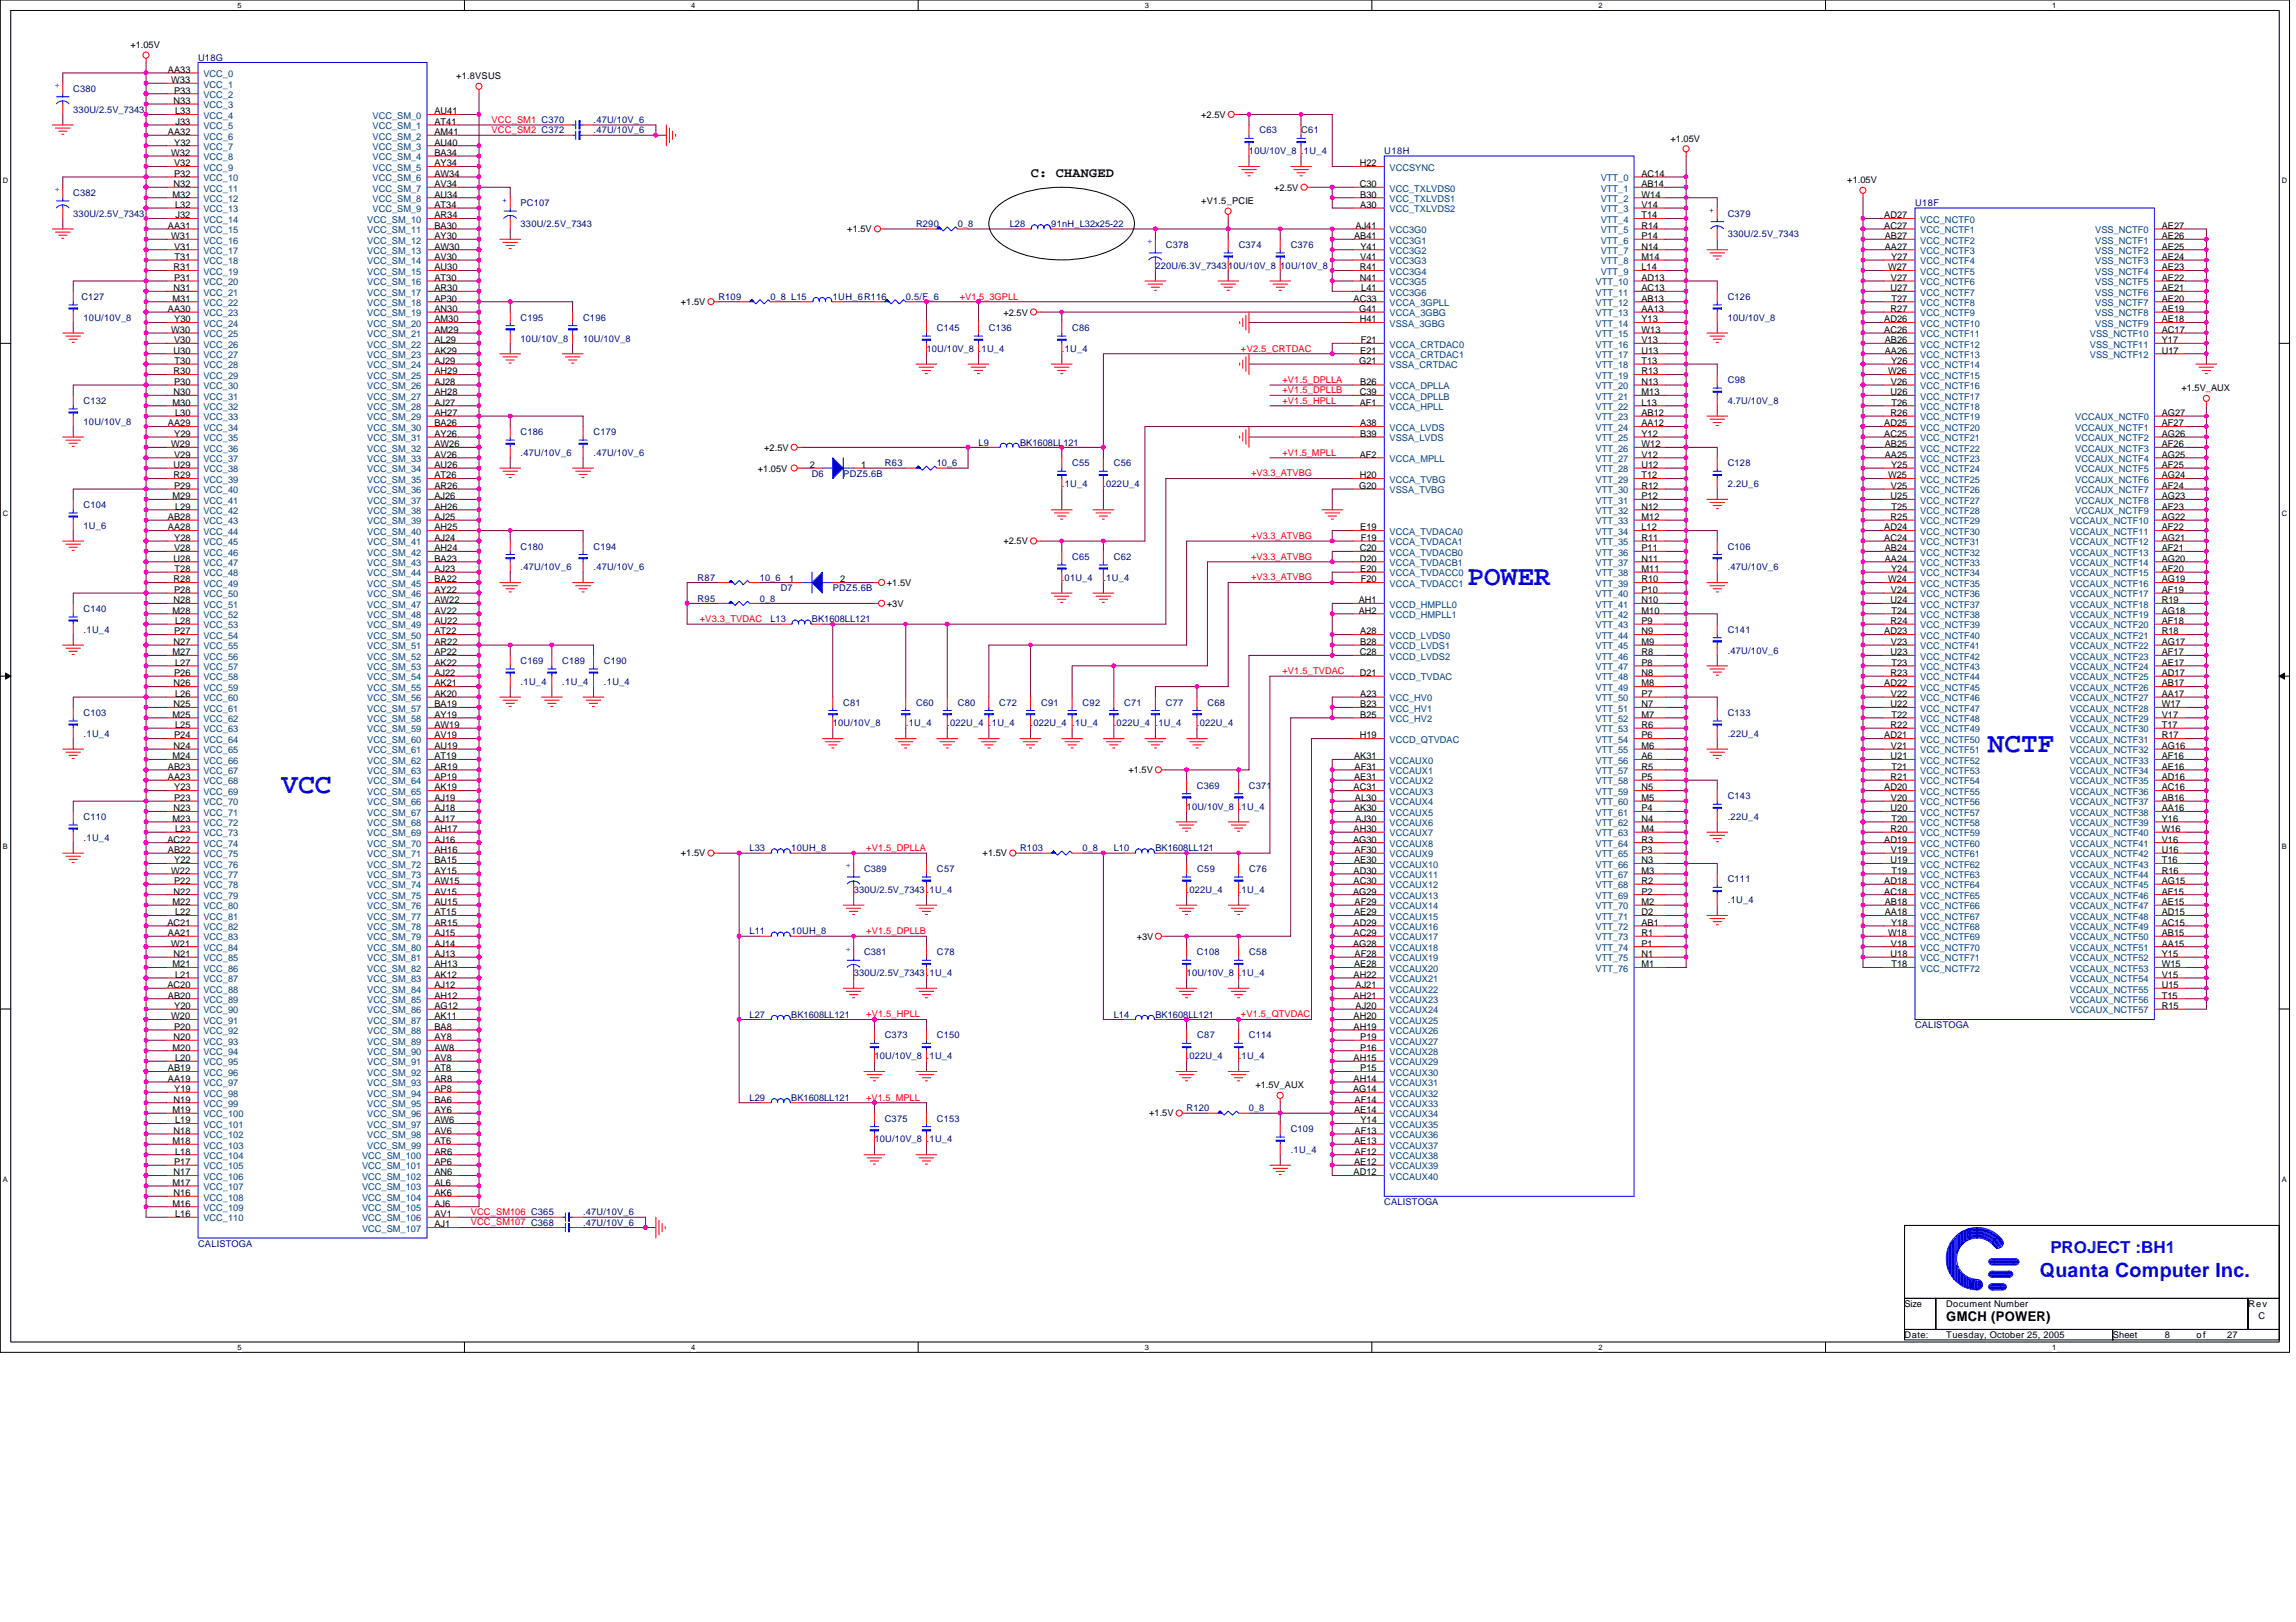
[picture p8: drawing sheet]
<svg xmlns="http://www.w3.org/2000/svg" width="297mm" height="210mm" viewBox="0 0 297 210" stroke-linecap="round" stroke-linejoin="round" font-family="sans-serif">
<defs><g id="words">
<g font-size="3.6" fill="#00f">
<text x="189.9" y="75.7">POWER</text>
<text x="257.2" y="97.3">NCTF</text>
<text x="36.4" y="102.7">VCC</text>
</g>
<text font-size="2.5" fill="#00f" x="263.9" y="165.3">Quanta Computer Inc.</text>
<text font-size="2.1" fill="#00f" x="265.3" y="162.2">PROJECT :BH1</text>
<g font-size="1.7">
<text x="133.3" y="23">C: CHANGED</text>
<text x="251.8" y="171">GMCH (POWER)</text>
</g>
<g font-size="1.2" fill="#00f">
<text x="7.1" y="10.8" transform="rotate(90 7.1 10.8)">+</text>
<text x="7.1" y="24.2" transform="rotate(90 7.1 24.2)">+</text>
<text x="65" y="25.6" transform="rotate(90 65 25.6)">+</text>
<text x="221.1" y="26.9" transform="rotate(90 221.1 26.9)">+</text>
<text x="148.4" y="31" transform="rotate(90 148.4 31)">+</text>
<text x="109.4" y="111.7" transform="rotate(90 109.4 111.7)">+</text>
<text x="109.4" y="122.5" transform="rotate(90 109.4 122.5)">+</text>
</g>
<g font-size="1.2" fill="#000080">
<text x="9.5" y="11.9">C380</text>
<text x="25.6" y="7.8">U18G</text>
<text x="9.5" y="14.6">330U/2.5V_7343</text>
<text x="76.8" y="15.9">.47U/10V_6</text>
<text x="76.8" y="17.3">.47U/10V_6</text>
<text x="162.9" y="17.3">C63</text>
<text x="168.3" y="17.3">C61</text>
<text x="161.6" y="20">10U/10V_8 .1U_4</text>
<text x="179.1" y="20">U18H</text>
<text x="9.5" y="25.3">C382</text>
<text x="9.5" y="28">330U/2.5V_7343</text>
<text x="67.3" y="26.7">PC107</text>
<text x="67.3" y="29.4">330U/2.5V_7343</text>
<text x="118.5" y="29.4">R290</text>
<text x="123.9" y="29.4">0_8</text>
<text x="130.6" y="29.4">L28</text>
<text x="136" y="29.4">91nH_L32x25-22</text>
<text x="223.5" y="28">C379</text>
<text x="247.8" y="26.7">U18F</text>
<text x="149.5" y="34.8">220U/6.3V_734310U/10V_8</text>
<text x="150.8" y="32.1">C378</text>
<text x="160.2" y="32.1">C374</text>
<text x="165.6" y="34.8">10U/10V_8</text>
<text x="167" y="32.1">C376</text>
<text x="223.5" y="30.7">330U/2.5V_7343</text>
<text x="10.5" y="38.8">C127</text>
<text x="10.8" y="41.5">10U/10V_8</text>
<text x="67.3" y="41.5">C195</text>
<text x="75.4" y="41.5">C196</text>
<text x="92.9" y="38.8">R109</text>
<text x="99.7" y="38.8">0_8 L15</text>
<text x="107.7" y="38.8">1UH_6R116</text>
<text x="117.2" y="38.8">0.5/F_6</text>
<text x="223.5" y="38.8">C126</text>
<text x="223.5" y="41.5">10U/10V_8</text>
<text x="67.3" y="44.2">10U/10V_8</text>
<text x="75.4" y="44.2">10U/10V_8</text>
<text x="119.9" y="45.5">10U/10V_8 .1U_4</text>
<text x="121.2" y="42.8">C145</text>
<text x="127.9" y="42.8">C136</text>
<text x="137.4" y="45.5">.1U_4</text>
<text x="138.7" y="42.8">C86</text>
<text x="10.8" y="52.3">C132</text>
<text x="223.5" y="49.6">C98</text>
<text x="223.5" y="52.3">4.7U/10V_8</text>
<text x="10.8" y="54.9">10U/10V_8</text>
<text x="67.3" y="56.3">C186</text>
<text x="67.3" y="59">.47U/10V_6</text>
<text x="76.8" y="56.3">C179</text>
<text x="76.8" y="59">.47U/10V_6</text>
<text x="126.6" y="57.7">L9</text>
<text x="132" y="57.7">BK1608LL121</text>
<text x="10.8" y="65.7">C104</text>
<text x="105" y="61.7">D6</text>
<text x="109.1" y="61.7">PDZ5.6B</text>
<text x="114.5" y="60.3">R63</text>
<text x="121.2" y="60.3">10_6</text>
<text x="137.4" y="63">.1U_4</text>
<text x="138.7" y="60.3">C55</text>
<text x="142.7" y="63">.022U_4</text>
<text x="144.1" y="60.3">C56</text>
<text x="223.5" y="60.3">C128</text>
<text x="223.5" y="63">2.2U_6</text>
<text x="10.8" y="68.4">1U_6</text>
<text x="67.3" y="71.1">C180</text>
<text x="76.8" y="71.1">C194</text>
<text x="223.5" y="71.1">C106</text>
<text x="67.3" y="73.8">.47U/10V_6</text>
<text x="76.8" y="73.8">.47U/10V_6</text>
<text x="90.3" y="75.1">R87</text>
<text x="90.3" y="77.9">R95</text>
<text x="98.3" y="75.1">10_6</text>
<text x="98.3" y="77.9">0_8</text>
<text x="101" y="76.5">D7</text>
<text x="107.7" y="76.5">PDZ5.6B</text>
<text x="137.4" y="75.1">.01U_4</text>
<text x="138.7" y="72.5">C65</text>
<text x="142.7" y="75.1">.1U_4</text>
<text x="144.1" y="72.5">C62</text>
<text x="223.5" y="73.8">.47U/10V_6</text>
<text x="10.8" y="79.2">C140</text>
<text x="10.8" y="81.9">.1U_4</text>
<text x="99.7" y="80.5">L13</text>
<text x="105" y="80.5">BK1608LL121</text>
<text x="223.5" y="81.9">C141</text>
<text x="67.3" y="85.9">C169</text>
<text x="67.3" y="88.6">.1U_4</text>
<text x="72.7" y="85.9">C189</text>
<text x="72.7" y="88.6">.1U_4</text>
<text x="78.1" y="85.9">C190</text>
<text x="78.1" y="88.6">.1U_4</text>
<text x="223.5" y="84.6">.47U/10V_6</text>
<text x="10.8" y="92.6">C103</text>
<text x="10.8" y="95.3">.1U_4</text>
<text x="107.7" y="94">10U/10V_8</text>
<text x="109.1" y="91.3">C81</text>
<text x="117.2" y="94">.1U_4</text>
<text x="118.5" y="91.3">C60</text>
<text x="122.6" y="94">.022U_4 .1U_4</text>
<text x="123.9" y="91.3">C80</text>
<text x="129.3" y="91.3">C72</text>
<text x="133.3" y="94">.022U_4 .1U_4</text>
<text x="134.7" y="91.3">C91</text>
<text x="140.1" y="91.3">C92</text>
<text x="144.1" y="94">.022U_4 .1U_4</text>
<text x="145.4" y="91.3">C71</text>
<text x="150.8" y="91.3">C77</text>
<text x="154.9" y="94">.022U_4</text>
<text x="156.2" y="91.3">C68</text>
<text x="223.5" y="92.6">C133</text>
<text x="223.5" y="95.3">.22U_4</text>
<text x="10.8" y="106.1">C110</text>
<text x="153.5" y="104.8">10U/10V_8 .1U_4</text>
<text x="154.9" y="102.1">C369</text>
<text x="161.6" y="102.1">C371</text>
<text x="223.5" y="103.4">C143</text>
<text x="223.5" y="106.1">.22U_4</text>
<text x="10.8" y="108.8">.1U_4</text>
<text x="97" y="110.2">L33</text>
<text x="102.4" y="110.2">10UH_8</text>
<text x="111.8" y="112.8">C389</text>
<text x="121.2" y="112.8">C57</text>
<text x="132" y="110.2">R103</text>
<text x="140.1" y="110.2">0_8</text>
<text x="144.1" y="110.2">L10</text>
<text x="149.5" y="110.2">BK1608LL121</text>
<text x="154.9" y="112.8">C59</text>
<text x="161.6" y="112.8">C76</text>
<text x="110.4" y="115.5">330U/2.5V_7343 .1U_4</text>
<text x="153.5" y="115.5">.022U_4</text>
<text x="160.2" y="115.5">.1U_4</text>
<text x="223.5" y="114.2">C111</text>
<text x="223.5" y="116.9">.1U_4</text>
<text x="97" y="120.9">L11</text>
<text x="102.4" y="120.9">10UH_8</text>
<text x="111.8" y="123.6">C381</text>
<text x="121.2" y="123.6">C78</text>
<text x="154.9" y="123.6">C108</text>
<text x="161.6" y="123.6">C58</text>
<text x="97" y="131.7">L27</text>
<text x="102.4" y="131.7">BK1608LL121</text>
<text x="110.4" y="126.3">330U/2.5V_7343 .1U_4</text>
<text x="144.1" y="131.7">L14</text>
<text x="149.5" y="131.7">BK1608LL121</text>
<text x="153.5" y="126.3">10U/10V_8 .1U_4</text>
<text x="113.1" y="137.1">10U/10V_8 .1U_4</text>
<text x="114.5" y="134.4">C373</text>
<text x="121.2" y="134.4">C150</text>
<text x="153.5" y="137.1">.022U_4</text>
<text x="154.9" y="134.4">C87</text>
<text x="160.2" y="137.1">.1U_4</text>
<text x="161.6" y="134.4">C114</text>
<text x="247.8" y="133">CALISTOGA</text>
<text x="97" y="142.5">L29</text>
<text x="102.4" y="142.5">BK1608LL121</text>
<text x="153.5" y="143.8">R120</text>
<text x="161.6" y="143.8">0_8</text>
<text x="113.1" y="147.8">10U/10V_8 .1U_4</text>
<text x="114.5" y="145.2">C375</text>
<text x="121.2" y="145.2">C153</text>
<text x="167" y="146.5">C109</text>
<text x="167" y="149.2">.1U_4</text>
<text x="179.1" y="155.9">CALISTOGA</text>
<text x="25.6" y="161.3">CALISTOGA</text>
<text x="75.4" y="158.6">.47U/10V_6</text>
<text x="75.4" y="157.3">.47U/10V_6</text>
</g>
<g font-size="1.2">
<text x="16.9" y="6.2">+1.05V</text>
<text x="21.7" y="9.4">AA33</text>
<text x="22.1" y="10.8">W33</text>
<text x="59" y="10.3">+1.8VSUS</text>
<text x="21.7" y="17.5">AA32</text>
<text x="22.5" y="13.4">N33</text>
<text x="22.5" y="12.1">P33</text>
<text x="22.6" y="14.8">L33</text>
<text x="22.7" y="16.2">J33</text>
<text x="56.2" y="14.8">AU41</text>
<text x="56.2" y="16.2">AT41</text>
<text x="56.2" y="17.5">AM41</text>
<text x="155.4" y="15.2">+2.5V</text>
<text x="22.1" y="20.2">W32</text>
<text x="22.5" y="21.5">V32</text>
<text x="22.5" y="22.9">P32</text>
<text x="22.5" y="18.8">Y32</text>
<text x="56.2" y="18.8">AU40</text>
<text x="56.2" y="20.2">BA34</text>
<text x="56.2" y="21.5">AY34</text>
<text x="56.2" y="22.9">AW34</text>
<text x="175.9" y="21.5">H22</text>
<text x="212.4" y="22.9">AC14</text>
<text x="216.1" y="18.3">+1.05V</text>
<text x="239" y="23.7">+1.05V</text>
<text x="21.7" y="29.6">AA31</text>
<text x="22.3" y="25.6">M32</text>
<text x="22.5" y="24.2">N32</text>
<text x="22.6" y="26.9">L32</text>
<text x="22.7" y="28.3">J32</text>
<text x="56.2" y="28.3">AR34</text>
<text x="56.2" y="29.6">BA30</text>
<text x="56.2" y="24.2">AV34</text>
<text x="56.2" y="25.6">AU34</text>
<text x="56.2" y="26.9">AT34</text>
<text x="155.4" y="26.4">+V1.5_PCIE</text>
<text x="164.8" y="24.7">+2.5V</text>
<text x="175.4" y="29.6">AJ41</text>
<text x="175.9" y="24.2">C30</text>
<text x="176" y="25.6">B30</text>
<text x="176" y="26.9">A30</text>
<text x="212.4" y="24.2">AB14</text>
<text x="212.4" y="25.6">W14</text>
<text x="212.4" y="28.3">T14</text>
<text x="212.4" y="29.6">R14</text>
<text x="212.4" y="26.9">V14</text>
<text x="243.8" y="28.3">AD27</text>
<text x="243.8" y="29.6">AC27</text>
<text x="279.7" y="29.6">AE27</text>
<text x="22.1" y="30.9">W31</text>
<text x="22.5" y="35">R31</text>
<text x="22.5" y="32.3">V31</text>
<text x="22.6" y="33.6">T31</text>
<text x="56.2" y="30.9">AY30</text>
<text x="56.2" y="32.3">AW30</text>
<text x="56.2" y="33.6">AV30</text>
<text x="56.2" y="35">AU30</text>
<text x="109.6" y="30.1">+1.5V</text>
<text x="175.2" y="30.9">AB41</text>
<text x="175.9" y="35">R41</text>
<text x="176" y="33.6">V41</text>
<text x="176" y="32.3">Y41</text>
<text x="212.4" y="30.9">P14</text>
<text x="212.4" y="32.3">N14</text>
<text x="212.4" y="33.6">M14</text>
<text x="212.4" y="35">L14</text>
<text x="243.8" y="30.9">AB27</text>
<text x="243.8" y="32.3">AA27</text>
<text x="244.3" y="35">W27</text>
<text x="244.7" y="33.6">Y27</text>
<text x="279.7" y="30.9">AE26</text>
<text x="279.7" y="32.3">AE25</text>
<text x="279.7" y="33.6">AE24</text>
<text x="279.7" y="35">AE23</text>
<text x="21.7" y="40.4">AA30</text>
<text x="22.3" y="39">M31</text>
<text x="22.5" y="37.7">N31</text>
<text x="22.5" y="36.3">P31</text>
<text x="22.5" y="41.7">Y30</text>
<text x="56.2" y="36.3">AT30</text>
<text x="56.2" y="37.7">AR30</text>
<text x="56.2" y="39">AP30</text>
<text x="56.2" y="40.4">AN30</text>
<text x="56.2" y="41.7">AM30</text>
<text x="88.1" y="39.5">+1.5V</text>
<text x="129.8" y="40.8">+2.5V</text>
<text x="175.1" y="39">AC33</text>
<text x="175.8" y="40.4">G41</text>
<text x="175.9" y="36.3">N41</text>
<text x="175.9" y="41.7">H41</text>
<text x="176.1" y="37.7">L41</text>
<text x="212.4" y="39">AB13</text>
<text x="212.4" y="40.4">AA13</text>
<text x="212.4" y="41.7">Y13</text>
<text x="212.4" y="36.3">AD13</text>
<text x="212.4" y="37.7">AC13</text>
<text x="243.8" y="41.7">AD26</text>
<text x="244.6" y="37.7">U27</text>
<text x="244.6" y="40.4">R27</text>
<text x="244.6" y="36.3">V27</text>
<text x="244.7" y="39">T27</text>
<text x="279.7" y="36.3">AE22</text>
<text x="279.7" y="37.7">AE21</text>
<text x="279.7" y="39">AE20</text>
<text x="279.7" y="40.4">AE19</text>
<text x="279.7" y="41.7">AE18</text>
<text x="22.1" y="43.1">W30</text>
<text x="22.5" y="45.8">U30</text>
<text x="22.5" y="44.4">V30</text>
<text x="22.6" y="47.1">T30</text>
<text x="56.2" y="43.1">AM29</text>
<text x="56.2" y="44.4">AL29</text>
<text x="56.2" y="45.8">AK29</text>
<text x="56.2" y="47.1">AJ29</text>
<text x="175.8" y="47.1">G21</text>
<text x="176" y="45.8">E21</text>
<text x="176" y="44.4">F21</text>
<text x="212.4" y="43.1">W13</text>
<text x="212.4" y="44.4">V13</text>
<text x="212.4" y="45.8">U13</text>
<text x="212.4" y="47.1">T13</text>
<text x="243.8" y="43.1">AC26</text>
<text x="243.8" y="44.4">AB26</text>
<text x="243.8" y="45.8">AA26</text>
<text x="244.7" y="47.1">Y26</text>
<text x="279.7" y="43.1">AC17</text>
<text x="279.7" y="44.4">Y17</text>
<text x="279.7" y="45.8">U17</text>
<text x="22.3" y="52.5">M30</text>
<text x="22.5" y="48.5">R30</text>
<text x="22.5" y="51.1">N30</text>
<text x="22.5" y="49.8">P30</text>
<text x="22.6" y="53.8">L30</text>
<text x="56.2" y="48.5">AH29</text>
<text x="56.2" y="49.8">AJ28</text>
<text x="56.2" y="51.1">AH28</text>
<text x="56.2" y="52.5">AJ27</text>
<text x="56.2" y="53.8">AH27</text>
<text x="175.9" y="51.1">C39</text>
<text x="175.9" y="52.5">AF1</text>
<text x="176" y="49.8">B26</text>
<text x="212.4" y="48.5">R13</text>
<text x="212.4" y="49.8">N13</text>
<text x="212.4" y="51.1">M13</text>
<text x="212.4" y="52.5">L13</text>
<text x="212.4" y="53.8">AB12</text>
<text x="244.3" y="48.5">W26</text>
<text x="244.6" y="51.1">U26</text>
<text x="244.6" y="53.8">R26</text>
<text x="244.6" y="49.8">V26</text>
<text x="244.7" y="52.5">T26</text>
<text x="279.7" y="53.8">AG27</text>
<text x="282.2" y="50.7">+1.5V_AUX</text>
<text x="21.7" y="55.2">AA29</text>
<text x="22.1" y="57.9">W29</text>
<text x="22.5" y="59.2">V29</text>
<text x="22.5" y="56.5">Y29</text>
<text x="56.2" y="55.2">BA26</text>
<text x="56.2" y="56.5">AY26</text>
<text x="56.2" y="57.9">AW26</text>
<text x="56.2" y="59.2">AV26</text>
<text x="98.9" y="58.3">+2.5V</text>
<text x="175.9" y="59.2">AF2</text>
<text x="176" y="55.2">A38</text>
<text x="176" y="56.5">B39</text>
<text x="212.4" y="55.2">AA12</text>
<text x="212.4" y="56.5">Y12</text>
<text x="212.4" y="57.9">W12</text>
<text x="212.4" y="59.2">V12</text>
<text x="243.8" y="55.2">AD25</text>
<text x="243.8" y="56.5">AC25</text>
<text x="243.8" y="57.9">AB25</text>
<text x="243.8" y="59.2">AA25</text>
<text x="279.7" y="55.2">AF27</text>
<text x="279.7" y="56.5">AG26</text>
<text x="279.7" y="57.9">AF26</text>
<text x="279.7" y="59.2">AG25</text>
<text x="22.3" y="64.6">M29</text>
<text x="22.5" y="60.6">U29</text>
<text x="22.5" y="61.9">R29</text>
<text x="22.5" y="63.3">P29</text>
<text x="22.6" y="66">L29</text>
<text x="56.2" y="60.6">AU26</text>
<text x="56.2" y="61.9">AT26</text>
<text x="56.2" y="63.3">AR26</text>
<text x="56.2" y="64.6">AJ26</text>
<text x="56.2" y="66">AH26</text>
<text x="98" y="61">+1.05V</text>
<text x="104.8" y="60.6">2</text>
<text x="111.4" y="60.6">1</text>
<text x="175.8" y="63.3">G20</text>
<text x="175.9" y="61.9">H20</text>
<text x="212.4" y="60.6">U12</text>
<text x="212.4" y="61.9">T12</text>
<text x="212.4" y="63.3">R12</text>
<text x="212.4" y="64.6">P12</text>
<text x="212.4" y="66">N12</text>
<text x="244.3" y="61.9">W25</text>
<text x="244.6" y="64.6">U25</text>
<text x="244.6" y="63.3">V25</text>
<text x="244.7" y="60.6">Y25</text>
<text x="244.7" y="66">T25</text>
<text x="279.7" y="60.6">AF25</text>
<text x="279.7" y="61.9">AG24</text>
<text x="279.7" y="63.3">AF24</text>
<text x="279.7" y="64.6">AG23</text>
<text x="279.7" y="66">AF23</text>
<text x="21.7" y="67.3">AB28</text>
<text x="21.7" y="68.6">AA28</text>
<text x="22.5" y="71.3">V28</text>
<text x="22.5" y="70">Y28</text>
<text x="56.2" y="67.3">AJ25</text>
<text x="56.2" y="68.6">AH25</text>
<text x="56.2" y="70">AJ24</text>
<text x="56.2" y="71.3">AH24</text>
<text x="129.8" y="70.4">+2.5V</text>
<text x="175.9" y="71.3">C20</text>
<text x="176" y="68.6">E19</text>
<text x="176" y="70">F19</text>
<text x="212.4" y="67.3">M12</text>
<text x="212.4" y="68.6">L12</text>
<text x="212.4" y="70">R11</text>
<text x="212.4" y="71.3">P11</text>
<text x="243.8" y="68.6">AD24</text>
<text x="243.8" y="70">AC24</text>
<text x="243.8" y="71.3">AB24</text>
<text x="244.6" y="67.3">R25</text>
<text x="279.7" y="67.3">AG22</text>
<text x="279.7" y="68.6">AF22</text>
<text x="279.7" y="70">AG21</text>
<text x="279.7" y="71.3">AF21</text>
<text x="22.5" y="72.7">U28</text>
<text x="22.5" y="75.4">R28</text>
<text x="22.5" y="76.7">P28</text>
<text x="22.6" y="74">T28</text>
<text x="56.2" y="72.7">BA23</text>
<text x="56.2" y="74">AJ23</text>
<text x="56.2" y="75.4">BA22</text>
<text x="56.2" y="76.7">AY22</text>
<text x="102.1" y="75.4">1</text>
<text x="108.7" y="75.4">2</text>
<text x="114.7" y="75.8">+1.5V</text>
<text x="175.9" y="72.7">D20</text>
<text x="176" y="74">E20</text>
<text x="176" y="75.4">F20</text>
<text x="212.4" y="72.7">N11</text>
<text x="212.4" y="74">M11</text>
<text x="212.4" y="75.4">R10</text>
<text x="212.4" y="76.7">P10</text>
<text x="243.8" y="72.7">AA24</text>
<text x="244.3" y="75.4">W24</text>
<text x="244.6" y="76.7">V24</text>
<text x="244.7" y="74">Y24</text>
<text x="279.7" y="72.7">AG20</text>
<text x="279.7" y="74">AF20</text>
<text x="279.7" y="75.4">AG19</text>
<text x="279.7" y="76.7">AF19</text>
<text x="22.3" y="79.4">M28</text>
<text x="22.5" y="78.1">N28</text>
<text x="22.5" y="83.5">N27</text>
<text x="22.5" y="82.1">P27</text>
<text x="22.6" y="80.8">L28</text>
<text x="56.2" y="78.1">AW22</text>
<text x="56.2" y="79.4">AV22</text>
<text x="56.2" y="80.8">AU22</text>
<text x="56.2" y="82.1">AT22</text>
<text x="56.2" y="83.5">AR22</text>
<text x="114.7" y="78.5">+3V</text>
<text x="175.8" y="78.1">AH1</text>
<text x="175.8" y="79.4">AH2</text>
<text x="176" y="82.1">A28</text>
<text x="176" y="83.5">B28</text>
<text x="212.4" y="78.1">N10</text>
<text x="212.4" y="79.4">M10</text>
<text x="212.4" y="80.8">P9</text>
<text x="212.4" y="82.1">N9</text>
<text x="212.4" y="83.5">M9</text>
<text x="243.8" y="82.1">AD23</text>
<text x="244.6" y="78.1">U24</text>
<text x="244.6" y="80.8">R24</text>
<text x="244.6" y="83.5">V23</text>
<text x="244.7" y="79.4">T24</text>
<text x="279.7" y="78.1">R19</text>
<text x="279.7" y="79.4">AG18</text>
<text x="279.7" y="80.8">AF18</text>
<text x="279.7" y="82.1">R18</text>
<text x="279.7" y="83.5">AG17</text>
<text x="22.3" y="84.8">M27</text>
<text x="22.5" y="88.8">N26</text>
<text x="22.5" y="87.5">P26</text>
<text x="22.6" y="86.1">L27</text>
<text x="56.2" y="84.8">AP22</text>
<text x="56.2" y="86.1">AK22</text>
<text x="56.2" y="87.5">AJ22</text>
<text x="56.2" y="88.8">AK21</text>
<text x="175.9" y="84.8">C28</text>
<text x="175.9" y="87.5">D21</text>
<text x="212.4" y="84.8">R8</text>
<text x="212.4" y="86.1">P8</text>
<text x="212.4" y="87.5">N8</text>
<text x="212.4" y="88.8">M8</text>
<text x="243.8" y="88.8">AD22</text>
<text x="244.6" y="84.8">U23</text>
<text x="244.6" y="87.5">R23</text>
<text x="244.7" y="86.1">T23</text>
<text x="279.7" y="84.8">AF17</text>
<text x="279.7" y="86.1">AE17</text>
<text x="279.7" y="87.5">AD17</text>
<text x="279.7" y="88.8">AB17</text>
<text x="22.3" y="92.9">M25</text>
<text x="22.5" y="91.5">N25</text>
<text x="22.5" y="95.6">P24</text>
<text x="22.6" y="90.2">L26</text>
<text x="22.6" y="94.2">L25</text>
<text x="56.2" y="90.2">AK20</text>
<text x="56.2" y="91.5">BA19</text>
<text x="56.2" y="92.9">AY19</text>
<text x="56.2" y="94.2">AW19</text>
<text x="56.2" y="95.6">AV19</text>
<text x="175.9" y="95.6">H19</text>
<text x="176" y="90.2">A23</text>
<text x="176" y="91.5">B23</text>
<text x="176" y="92.9">B25</text>
<text x="212.4" y="90.2">P7</text>
<text x="212.4" y="91.5">N7</text>
<text x="212.4" y="92.9">M7</text>
<text x="212.4" y="94.2">R6</text>
<text x="212.4" y="95.6">P6</text>
<text x="243.8" y="95.6">AD21</text>
<text x="244.6" y="91.5">U22</text>
<text x="244.6" y="94.2">R22</text>
<text x="244.6" y="90.2">V22</text>
<text x="244.7" y="92.9">T22</text>
<text x="279.7" y="90.2">AA17</text>
<text x="279.7" y="91.5">W17</text>
<text x="279.7" y="92.9">V17</text>
<text x="279.7" y="94.2">T17</text>
<text x="279.7" y="95.6">R17</text>
<text x="21.7" y="99.6">AB23</text>
<text x="21.7" y="100.9">AA23</text>
<text x="22.3" y="98.3">M24</text>
<text x="22.5" y="96.9">N24</text>
<text x="56.2" y="96.9">AU19</text>
<text x="56.2" y="98.3">AT19</text>
<text x="56.2" y="99.6">AR19</text>
<text x="56.2" y="100.9">AP19</text>
<text x="146" y="100.1">+1.5V</text>
<text x="175.2" y="98.3">AK31</text>
<text x="175.2" y="100.9">AE31</text>
<text x="175.2" y="99.6">AF31</text>
<text x="212.4" y="96.9">M6</text>
<text x="212.4" y="98.3">A6</text>
<text x="212.4" y="99.6">R5</text>
<text x="212.4" y="100.9">P5</text>
<text x="244.6" y="98.3">U21</text>
<text x="244.6" y="100.9">R21</text>
<text x="244.6" y="96.9">V21</text>
<text x="244.7" y="99.6">T21</text>
<text x="279.7" y="96.9">AG16</text>
<text x="279.7" y="98.3">AF16</text>
<text x="279.7" y="99.6">AE16</text>
<text x="279.7" y="100.9">AD16</text>
<text x="22.3" y="106.3">M23</text>
<text x="22.5" y="105">N23</text>
<text x="22.5" y="103.7">P23</text>
<text x="22.5" y="102.3">Y23</text>
<text x="22.6" y="107.7">L23</text>
<text x="56.2" y="102.3">AK19</text>
<text x="56.2" y="103.7">AJ19</text>
<text x="56.2" y="105">AJ18</text>
<text x="56.2" y="106.3">AJ17</text>
<text x="56.2" y="107.7">AH17</text>
<text x="175.1" y="102.3">AC31</text>
<text x="175.1" y="107.7">AH30</text>
<text x="175.2" y="105">AK30</text>
<text x="175.3" y="103.7">AL30</text>
<text x="175.4" y="106.3">AJ30</text>
<text x="212.4" y="102.3">N5</text>
<text x="212.4" y="103.7">M5</text>
<text x="212.4" y="105">P4</text>
<text x="212.4" y="106.3">N4</text>
<text x="212.4" y="107.7">M4</text>
<text x="243.8" y="102.3">AD20</text>
<text x="244.6" y="105">U20</text>
<text x="244.6" y="107.7">R20</text>
<text x="244.6" y="103.7">V20</text>
<text x="244.7" y="106.3">T20</text>
<text x="279.7" y="102.3">AC16</text>
<text x="279.7" y="103.7">AB16</text>
<text x="279.7" y="105">AA16</text>
<text x="279.7" y="106.3">Y16</text>
<text x="279.7" y="107.7">W16</text>
<text x="21.7" y="109">AC22</text>
<text x="21.7" y="110.4">AB22</text>
<text x="22.1" y="113.1">W22</text>
<text x="22.5" y="111.7">Y22</text>
<text x="56.2" y="109">AJ16</text>
<text x="56.2" y="110.4">AH16</text>
<text x="56.2" y="111.7">BA15</text>
<text x="56.2" y="113.1">AY15</text>
<text x="88.1" y="110.8">+1.5V</text>
<text x="127.1" y="110.8">+1.5V</text>
<text x="175" y="109">AG30</text>
<text x="175.1" y="113.1">AD30</text>
<text x="175.2" y="111.7">AE30</text>
<text x="175.2" y="110.4">AF30</text>
<text x="212.4" y="109">R3</text>
<text x="212.4" y="110.4">P3</text>
<text x="212.4" y="111.7">N3</text>
<text x="212.4" y="113.1">M3</text>
<text x="243.8" y="109">AD19</text>
<text x="244.6" y="111.7">U19</text>
<text x="244.6" y="110.4">V19</text>
<text x="244.7" y="113.1">T19</text>
<text x="279.7" y="109">V16</text>
<text x="279.7" y="110.4">U16</text>
<text x="279.7" y="111.7">T16</text>
<text x="279.7" y="113.1">R16</text>
<text x="21.7" y="119.8">AC21</text>
<text x="22.3" y="117.1">M22</text>
<text x="22.5" y="115.8">N22</text>
<text x="22.5" y="114.4">P22</text>
<text x="22.6" y="118.4">L22</text>
<text x="56.2" y="114.4">AW15</text>
<text x="56.2" y="115.8">AV15</text>
<text x="56.2" y="117.1">AU15</text>
<text x="56.2" y="118.4">AT15</text>
<text x="56.2" y="119.8">AR15</text>
<text x="175" y="115.8">AG29</text>
<text x="175.1" y="114.4">AC30</text>
<text x="175.1" y="119.8">AD29</text>
<text x="175.2" y="118.4">AE29</text>
<text x="175.2" y="117.1">AF29</text>
<text x="212.4" y="114.4">R2</text>
<text x="212.4" y="115.8">P2</text>
<text x="212.4" y="117.1">M2</text>
<text x="212.4" y="118.4">D2</text>
<text x="212.4" y="119.8">AB1</text>
<text x="243.8" y="114.4">AD18</text>
<text x="243.8" y="115.8">AC18</text>
<text x="243.8" y="117.1">AB18</text>
<text x="243.8" y="118.4">AA18</text>
<text x="244.7" y="119.8">Y18</text>
<text x="279.7" y="114.4">AG15</text>
<text x="279.7" y="115.8">AF15</text>
<text x="279.7" y="117.1">AE15</text>
<text x="279.7" y="118.4">AD15</text>
<text x="279.7" y="119.8">AC15</text>
<text x="21.7" y="121.1">AA21</text>
<text x="22.1" y="122.5">W21</text>
<text x="22.3" y="125.2">M21</text>
<text x="22.5" y="123.8">N21</text>
<text x="56.2" y="121.1">AJ15</text>
<text x="56.2" y="122.5">AJ14</text>
<text x="56.2" y="123.8">AJ13</text>
<text x="56.2" y="125.2">AH13</text>
<text x="147.1" y="121.6">+3V</text>
<text x="175" y="122.5">AG28</text>
<text x="175.1" y="121.1">AC29</text>
<text x="175.2" y="125.2">AE28</text>
<text x="175.2" y="123.8">AF28</text>
<text x="212.4" y="121.1">R1</text>
<text x="212.4" y="122.5">P1</text>
<text x="212.4" y="123.8">N1</text>
<text x="212.4" y="125.2">M1</text>
<text x="244.3" y="121.1">W18</text>
<text x="244.6" y="123.8">U18</text>
<text x="244.6" y="122.5">V18</text>
<text x="244.7" y="125.2">T18</text>
<text x="279.7" y="121.1">AB15</text>
<text x="279.7" y="122.5">AA15</text>
<text x="279.7" y="123.8">Y15</text>
<text x="279.7" y="125.2">W15</text>
<text x="21.7" y="127.9">AC20</text>
<text x="21.7" y="129.2">AB20</text>
<text x="22.1" y="131.9">W20</text>
<text x="22.5" y="130.6">Y20</text>
<text x="22.6" y="126.5">L21</text>
<text x="56.2" y="126.5">AK12</text>
<text x="56.2" y="127.9">AJ12</text>
<text x="56.2" y="129.2">AH12</text>
<text x="56.2" y="130.6">AG12</text>
<text x="56.2" y="131.9">AK11</text>
<text x="175.1" y="126.5">AH22</text>
<text x="175.1" y="129.2">AH21</text>
<text x="175.1" y="131.9">AH20</text>
<text x="175.4" y="127.9">AJ21</text>
<text x="175.4" y="130.6">AJ20</text>
<text x="279.7" y="126.5">V15</text>
<text x="279.7" y="127.9">U15</text>
<text x="279.7" y="129.2">T15</text>
<text x="279.7" y="130.6">R15</text>
<text x="22.3" y="136">M20</text>
<text x="22.5" y="134.6">N20</text>
<text x="22.5" y="133.3">P20</text>
<text x="22.6" y="137.3">L20</text>
<text x="56.2" y="133.3">BA8</text>
<text x="56.2" y="134.6">AY8</text>
<text x="56.2" y="136">AW8</text>
<text x="56.2" y="137.3">AV8</text>
<text x="175.1" y="133.3">AH19</text>
<text x="175.1" y="137.3">AH15</text>
<text x="176" y="134.6">P19</text>
<text x="176" y="136">P16</text>
<text x="21.7" y="138.6">AB19</text>
<text x="21.7" y="140">AA19</text>
<text x="22.5" y="142.7">N19</text>
<text x="22.5" y="141.3">Y19</text>
<text x="56.2" y="138.6">AT8</text>
<text x="56.2" y="140">AR8</text>
<text x="56.2" y="141.3">AP8</text>
<text x="56.2" y="142.7">BA6</text>
<text x="162.4" y="140.8">+1.5V_AUX</text>
<text x="175" y="141.3">AG14</text>
<text x="175.1" y="140">AH14</text>
<text x="175.2" y="142.7">AF14</text>
<text x="176" y="138.6">P15</text>
<text x="22.3" y="144">M19</text>
<text x="22.3" y="148.1">M18</text>
<text x="22.5" y="146.7">N18</text>
<text x="22.6" y="145.4">L19</text>
<text x="22.6" y="149.4">L18</text>
<text x="56.2" y="149.4">AR6</text>
<text x="56.2" y="144">AY6</text>
<text x="56.2" y="145.4">AW6</text>
<text x="56.2" y="146.7">AV6</text>
<text x="56.2" y="148.1">AT6</text>
<text x="148.7" y="144.5">+1.5V</text>
<text x="175.2" y="144">AE14</text>
<text x="175.2" y="148.1">AE13</text>
<text x="175.2" y="146.7">AF13</text>
<text x="175.2" y="149.4">AF12</text>
<text x="176" y="145.4">Y14</text>
<text x="22.3" y="153.5">M17</text>
<text x="22.5" y="152.1">N17</text>
<text x="22.5" y="154.8">N16</text>
<text x="22.5" y="150.8">P17</text>
<text x="56.2" y="150.8">AP6</text>
<text x="56.2" y="152.1">AN6</text>
<text x="56.2" y="153.5">AL6</text>
<text x="56.2" y="154.8">AK6</text>
<text x="175.1" y="152.1">AD12</text>
<text x="175.2" y="150.8">AE12</text>
<text x="22.3" y="156.1">M16</text>
<text x="22.6" y="157.5">L16</text>
<text x="56.2" y="156.1">AJ6</text>
<text x="56.2" y="157.5">AV1</text>
<text x="56.2" y="158.8">AJ1</text>
<text x="246.4" y="169.1">Size</text>
<text x="246.4" y="173.1">Date:</text>
<text x="251.8" y="169.1">Document Number</text>
<text x="251.8" y="173.1">Tuesday, October 25, 2005</text>
<text x="273.3" y="173.1">Sheet</text>
<text x="280.1" y="173.1">8</text>
<text x="284.2" y="173.1">of</text>
<text x="288.1" y="173.1">27</text>
<text x="290.9" y="169.1">Rev</text>
<text x="292.2" y="170.7">C</text>
</g>
<g font-size="1.2" fill="#004080">
<text x="26.3" y="10">VCC_0</text>
<text x="26.3" y="11.3">VCC_1</text>
<text x="26.3" y="12.7">VCC_2</text>
<text x="26.3" y="14">VCC_3</text>
<text x="26.3" y="15.4">VCC_4</text>
<text x="26.3" y="16.7">VCC_5</text>
<text x="48.2" y="15.4">VCC_SM_0</text>
<text x="48.2" y="16.7">VCC_SM_1</text>
<text x="26.3" y="18.1">VCC_6</text>
<text x="26.3" y="19.4">VCC_7</text>
<text x="26.3" y="20.7">VCC_8</text>
<text x="26.3" y="22.1">VCC_9</text>
<text x="26.3" y="23.5">VCC_10</text>
<text x="48.2" y="18.1">VCC_SM_2</text>
<text x="48.2" y="19.4">VCC_SM_3</text>
<text x="48.2" y="20.7">VCC_SM_4</text>
<text x="48.2" y="22.1">VCC_SM_5</text>
<text x="48.2" y="23.5">VCC_SM_6</text>
<text x="179.8" y="22.1">VCCSYNC</text>
<text x="207.1" y="23.5">VTT_0</text>
<text x="26.3" y="24.8">VCC_11</text>
<text x="26.3" y="26.1">VCC_12</text>
<text x="26.3" y="27.5">VCC_13</text>
<text x="26.3" y="28.8">VCC_14</text>
<text x="47.5" y="28.8">VCC_SM_10</text>
<text x="48.2" y="24.8">VCC_SM_7</text>
<text x="48.2" y="26.1">VCC_SM_8</text>
<text x="48.2" y="27.5">VCC_SM_9</text>
<text x="179.8" y="24.8">VCC_TXLVDS0</text>
<text x="179.8" y="26.1">VCC_TXLVDS1</text>
<text x="179.8" y="27.5">VCC_TXLVDS2</text>
<text x="207.1" y="24.8">VTT_1</text>
<text x="207.1" y="26.1">VTT_2</text>
<text x="207.1" y="28.8">VTT_4</text>
<text x="207.1" y="27.5">VTT_3</text>
<text x="248.4" y="28.8">VCC_NCTF0</text>
<text x="26.3" y="30.2">VCC_15</text>
<text x="26.3" y="31.5">VCC_16</text>
<text x="26.3" y="32.9">VCC_17</text>
<text x="26.3" y="34.2">VCC_18</text>
<text x="26.3" y="35.6">VCC_19</text>
<text x="47.5" y="30.2">VCC_SM_11</text>
<text x="47.5" y="31.5">VCC_SM_12</text>
<text x="47.5" y="32.9">VCC_SM_13</text>
<text x="47.5" y="34.2">VCC_SM_14</text>
<text x="47.5" y="35.6">VCC_SM_15</text>
<text x="179.8" y="30.2">VCC3G0</text>
<text x="179.8" y="31.5">VCC3G1</text>
<text x="179.8" y="32.9">VCC3G2</text>
<text x="179.8" y="34.2">VCC3G3</text>
<text x="179.8" y="35.6">VCC3G4</text>
<text x="207.1" y="30.2">VTT_5</text>
<text x="207.1" y="31.5">VTT_6</text>
<text x="207.1" y="32.9">VTT_7</text>
<text x="207.1" y="34.2">VTT_8</text>
<text x="207.1" y="35.6">VTT_9</text>
<text x="248.4" y="30.2">VCC_NCTF1</text>
<text x="248.4" y="31.5">VCC_NCTF2</text>
<text x="248.4" y="32.9">VCC_NCTF3</text>
<text x="248.4" y="34.2">VCC_NCTF4</text>
<text x="248.4" y="35.6">VCC_NCTF5</text>
<text x="271.1" y="30.2">VSS_NCTF0</text>
<text x="271.1" y="31.5">VSS_NCTF1</text>
<text x="271.1" y="32.9">VSS_NCTF2</text>
<text x="271.1" y="34.2">VSS_NCTF3</text>
<text x="271.1" y="35.6">VSS_NCTF4</text>
<text x="26.3" y="36.9">VCC_20</text>
<text x="26.3" y="38.2">VCC_21</text>
<text x="26.3" y="39.6">VCC_22</text>
<text x="26.3" y="40.9">VCC_23</text>
<text x="47.5" y="36.9">VCC_SM_16</text>
<text x="47.5" y="38.2">VCC_SM_17</text>
<text x="47.5" y="39.6">VCC_SM_18</text>
<text x="47.5" y="40.9">VCC_SM_19</text>
<text x="179.8" y="36.9">VCC3G5</text>
<text x="179.8" y="40.9">VCCA_3GBG</text>
<text x="179.8" y="39.6">VCCA_3GPLL</text>
<text x="179.8" y="38.2">VCC3G6</text>
<text x="206.4" y="39.6">VTT_12</text>
<text x="206.4" y="40.9">VTT_13</text>
<text x="206.4" y="36.9">VTT_10</text>
<text x="206.4" y="38.2">VTT_11</text>
<text x="248.4" y="36.9">VCC_NCTF6</text>
<text x="248.4" y="38.2">VCC_NCTF7</text>
<text x="248.4" y="39.6">VCC_NCTF8</text>
<text x="248.4" y="40.9">VCC_NCTF9</text>
<text x="271.1" y="36.9">VSS_NCTF5</text>
<text x="271.1" y="38.2">VSS_NCTF6</text>
<text x="271.1" y="39.6">VSS_NCTF7</text>
<text x="271.1" y="40.9">VSS_NCTF8</text>
<text x="26.3" y="42.3">VCC_24</text>
<text x="26.3" y="43.6">VCC_25</text>
<text x="26.3" y="45">VCC_26</text>
<text x="26.3" y="46.3">VCC_27</text>
<text x="26.3" y="47.7">VCC_28</text>
<text x="47.5" y="42.3">VCC_SM_20</text>
<text x="47.5" y="43.6">VCC_SM_21</text>
<text x="47.5" y="45">VCC_SM_22</text>
<text x="47.5" y="46.3">VCC_SM_23</text>
<text x="47.5" y="47.7">VCC_SM_24</text>
<text x="179.8" y="45">VCCA_CRTDAC0</text>
<text x="179.8" y="46.3">VCCA_CRTDAC1</text>
<text x="179.8" y="47.7">VSSA_CRTDAC</text>
<text x="179.8" y="42.3">VSSA_3GBG</text>
<text x="206.4" y="43.6">VTT_15</text>
<text x="206.4" y="45">VTT_16</text>
<text x="206.4" y="46.3">VTT_17</text>
<text x="206.4" y="47.7">VTT_18</text>
<text x="206.4" y="42.3">VTT_14</text>
<text x="248.4" y="42.3">VCC_NCTF10</text>
<text x="248.4" y="43.6">VCC_NCTF11</text>
<text x="248.4" y="45">VCC_NCTF12</text>
<text x="248.4" y="46.3">VCC_NCTF13</text>
<text x="248.4" y="47.7">VCC_NCTF14</text>
<text x="270.4" y="43.6">VSS_NCTF10</text>
<text x="270.4" y="45">VSS_NCTF11</text>
<text x="270.4" y="46.3">VSS_NCTF12</text>
<text x="271.1" y="42.3">VSS_NCTF9</text>
<text x="26.3" y="49">VCC_29</text>
<text x="26.3" y="50.4">VCC_30</text>
<text x="26.3" y="51.7">VCC_31</text>
<text x="26.3" y="53.1">VCC_32</text>
<text x="47.5" y="49">VCC_SM_25</text>
<text x="47.5" y="50.4">VCC_SM_26</text>
<text x="47.5" y="51.7">VCC_SM_27</text>
<text x="47.5" y="53.1">VCC_SM_28</text>
<text x="179.8" y="50.4">VCCA_DPLLA</text>
<text x="179.8" y="51.7">VCCA_DPLLB</text>
<text x="179.8" y="53.1">VCCA_HPLL</text>
<text x="206.4" y="49">VTT_19</text>
<text x="206.4" y="50.4">VTT_20</text>
<text x="206.4" y="51.7">VTT_21</text>
<text x="206.4" y="53.1">VTT_22</text>
<text x="248.4" y="49">VCC_NCTF15</text>
<text x="248.4" y="50.4">VCC_NCTF16</text>
<text x="248.4" y="51.7">VCC_NCTF17</text>
<text x="248.4" y="53.1">VCC_NCTF18</text>
<text x="26.3" y="54.4">VCC_33</text>
<text x="26.3" y="55.8">VCC_34</text>
<text x="26.3" y="57.1">VCC_35</text>
<text x="26.3" y="58.4">VCC_36</text>
<text x="26.3" y="59.8">VCC_37</text>
<text x="47.5" y="54.4">VCC_SM_29</text>
<text x="47.5" y="55.8">VCC_SM_30</text>
<text x="47.5" y="57.1">VCC_SM_31</text>
<text x="47.5" y="58.4">VCC_SM_32</text>
<text x="47.5" y="59.8">VCC_SM_33</text>
<text x="179.8" y="55.8">VCCA_LVDS</text>
<text x="179.8" y="59.8">VCCA_MPLL</text>
<text x="179.8" y="57.1">VSSA_LVDS</text>
<text x="206.4" y="54.4">VTT_23</text>
<text x="206.4" y="55.8">VTT_24</text>
<text x="206.4" y="57.1">VTT_25</text>
<text x="206.4" y="58.4">VTT_26</text>
<text x="206.4" y="59.8">VTT_27</text>
<text x="248.4" y="54.4">VCC_NCTF19</text>
<text x="248.4" y="55.8">VCC_NCTF20</text>
<text x="248.4" y="57.1">VCC_NCTF21</text>
<text x="248.4" y="58.4">VCC_NCTF22</text>
<text x="248.4" y="59.8">VCC_NCTF23</text>
<text x="268.5" y="54.4">VCCAUX_NCTF0</text>
<text x="268.5" y="55.8">VCCAUX_NCTF1</text>
<text x="268.5" y="57.1">VCCAUX_NCTF2</text>
<text x="268.5" y="58.4">VCCAUX_NCTF3</text>
<text x="268.5" y="59.8">VCCAUX_NCTF4</text>
<text x="26.3" y="61.1">VCC_38</text>
<text x="26.3" y="62.5">VCC_39</text>
<text x="26.3" y="63.8">VCC_40</text>
<text x="26.3" y="65.2">VCC_41</text>
<text x="47.5" y="61.1">VCC_SM_34</text>
<text x="47.5" y="62.5">VCC_SM_35</text>
<text x="47.5" y="63.8">VCC_SM_36</text>
<text x="47.5" y="65.2">VCC_SM_37</text>
<text x="179.8" y="62.5">VCCA_TVBG</text>
<text x="179.8" y="63.8">VSSA_TVBG</text>
<text x="206.4" y="61.1">VTT_28</text>
<text x="206.4" y="62.5">VTT_29</text>
<text x="206.4" y="63.8">VTT_30</text>
<text x="206.4" y="65.2">VTT_31</text>
<text x="248.4" y="61.1">VCC_NCTF24</text>
<text x="248.4" y="62.5">VCC_NCTF25</text>
<text x="248.4" y="63.8">VCC_NCTF26</text>
<text x="248.4" y="65.2">VCC_NCTF27</text>
<text x="268.5" y="61.1">VCCAUX_NCTF5</text>
<text x="268.5" y="62.5">VCCAUX_NCTF6</text>
<text x="268.5" y="63.8">VCCAUX_NCTF7</text>
<text x="268.5" y="65.2">VCCAUX_NCTF8</text>
<text x="26.3" y="66.5">VCC_42</text>
<text x="26.3" y="67.9">VCC_43</text>
<text x="26.3" y="69.2">VCC_44</text>
<text x="26.3" y="70.6">VCC_45</text>
<text x="26.3" y="71.9">VCC_46</text>
<text x="47.5" y="66.5">VCC_SM_38</text>
<text x="47.5" y="67.9">VCC_SM_39</text>
<text x="47.5" y="69.2">VCC_SM_40</text>
<text x="47.5" y="70.6">VCC_SM_41</text>
<text x="47.5" y="71.9">VCC_SM_42</text>
<text x="179.8" y="69.2">VCCA_TVDACA0</text>
<text x="179.8" y="70.6">VCCA_TVDACA1</text>
<text x="179.8" y="71.9">VCCA_TVDACB0</text>
<text x="206.4" y="66.5">VTT_32</text>
<text x="206.4" y="67.9">VTT_33</text>
<text x="206.4" y="69.2">VTT_34</text>
<text x="206.4" y="70.6">VTT_35</text>
<text x="206.4" y="71.9">VTT_36</text>
<text x="248.4" y="66.5">VCC_NCTF28</text>
<text x="248.4" y="67.9">VCC_NCTF29</text>
<text x="248.4" y="69.2">VCC_NCTF30</text>
<text x="248.4" y="70.6">VCC_NCTF31</text>
<text x="248.4" y="71.9">VCC_NCTF32</text>
<text x="267.8" y="67.9">VCCAUX_NCTF10</text>
<text x="267.8" y="69.2">VCCAUX_NCTF11</text>
<text x="267.8" y="70.6">VCCAUX_NCTF12</text>
<text x="267.8" y="71.9">VCCAUX_NCTF13</text>
<text x="268.5" y="66.5">VCCAUX_NCTF9</text>
<text x="26.3" y="73.3">VCC_47</text>
<text x="26.3" y="74.6">VCC_48</text>
<text x="26.3" y="75.9">VCC_49</text>
<text x="26.3" y="77.3">VCC_50</text>
<text x="47.5" y="73.3">VCC_SM_43</text>
<text x="47.5" y="74.6">VCC_SM_44</text>
<text x="47.5" y="75.9">VCC_SM_45</text>
<text x="47.5" y="77.3">VCC_SM_46</text>
<text x="179.8" y="73.3">VCCA_TVDACB1</text>
<text x="179.8" y="74.6">VCCA_TVDACC0</text>
<text x="179.8" y="75.9">VCCA_TVDACC1</text>
<text x="206.4" y="73.3">VTT_37</text>
<text x="206.4" y="74.6">VTT_38</text>
<text x="206.4" y="75.9">VTT_39</text>
<text x="206.4" y="77.3">VTT_40</text>
<text x="248.4" y="73.3">VCC_NCTF33</text>
<text x="248.4" y="74.6">VCC_NCTF34</text>
<text x="248.4" y="75.9">VCC_NCTF35</text>
<text x="248.4" y="77.3">VCC_NCTF36</text>
<text x="267.8" y="73.3">VCCAUX_NCTF14</text>
<text x="267.8" y="74.6">VCCAUX_NCTF15</text>
<text x="267.8" y="75.9">VCCAUX_NCTF16</text>
<text x="267.8" y="77.3">VCCAUX_NCTF17</text>
<text x="26.3" y="78.6">VCC_51</text>
<text x="26.3" y="80">VCC_52</text>
<text x="26.3" y="81.3">VCC_53</text>
<text x="26.3" y="82.7">VCC_54</text>
<text x="47.5" y="78.6">VCC_SM_47</text>
<text x="47.5" y="80">VCC_SM_48</text>
<text x="47.5" y="81.3">VCC_SM_49</text>
<text x="47.5" y="82.7">VCC_SM_50</text>
<text x="179.8" y="78.6">VCCD_HMPLL0</text>
<text x="179.8" y="80">VCCD_HMPLL1</text>
<text x="179.8" y="82.7">VCCD_LVDS0</text>
<text x="206.4" y="78.6">VTT_41</text>
<text x="206.4" y="80">VTT_42</text>
<text x="206.4" y="81.3">VTT_43</text>
<text x="206.4" y="82.7">VTT_44</text>
<text x="248.4" y="78.6">VCC_NCTF37</text>
<text x="248.4" y="80">VCC_NCTF38</text>
<text x="248.4" y="81.3">VCC_NCTF39</text>
<text x="248.4" y="82.7">VCC_NCTF40</text>
<text x="267.8" y="78.6">VCCAUX_NCTF18</text>
<text x="267.8" y="80">VCCAUX_NCTF19</text>
<text x="267.8" y="81.3">VCCAUX_NCTF20</text>
<text x="267.8" y="82.7">VCCAUX_NCTF21</text>
<text x="26.3" y="84">VCC_55</text>
<text x="26.3" y="85.4">VCC_56</text>
<text x="26.3" y="86.7">VCC_57</text>
<text x="26.3" y="88.1">VCC_58</text>
<text x="26.3" y="89.4">VCC_59</text>
<text x="47.5" y="84">VCC_SM_51</text>
<text x="47.5" y="85.4">VCC_SM_52</text>
<text x="47.5" y="86.7">VCC_SM_53</text>
<text x="47.5" y="88.1">VCC_SM_54</text>
<text x="47.5" y="89.4">VCC_SM_55</text>
<text x="179.8" y="84">VCCD_LVDS1</text>
<text x="179.8" y="85.4">VCCD_LVDS2</text>
<text x="179.8" y="88.1">VCCD_TVDAC</text>
<text x="206.4" y="84">VTT_45</text>
<text x="206.4" y="85.4">VTT_46</text>
<text x="206.4" y="86.7">VTT_47</text>
<text x="206.4" y="88.1">VTT_48</text>
<text x="206.4" y="89.4">VTT_49</text>
<text x="248.4" y="84">VCC_NCTF41</text>
<text x="248.4" y="85.4">VCC_NCTF42</text>
<text x="248.4" y="86.7">VCC_NCTF43</text>
<text x="248.4" y="88.1">VCC_NCTF44</text>
<text x="248.4" y="89.4">VCC_NCTF45</text>
<text x="267.8" y="84">VCCAUX_NCTF22</text>
<text x="267.8" y="85.4">VCCAUX_NCTF23</text>
<text x="267.8" y="86.7">VCCAUX_NCTF24</text>
<text x="267.8" y="88.1">VCCAUX_NCTF25</text>
<text x="267.8" y="89.4">VCCAUX_NCTF26</text>
<text x="26.3" y="90.8">VCC_60</text>
<text x="26.3" y="92.1">VCC_61</text>
<text x="26.3" y="93.5">VCC_62</text>
<text x="26.3" y="94.8">VCC_63</text>
<text x="47.5" y="90.8">VCC_SM_56</text>
<text x="47.5" y="92.1">VCC_SM_57</text>
<text x="47.5" y="93.5">VCC_SM_58</text>
<text x="47.5" y="94.8">VCC_SM_59</text>
<text x="179.8" y="90.8">VCC_HV0</text>
<text x="179.8" y="92.1">VCC_HV1</text>
<text x="179.8" y="93.5">VCC_HV2</text>
<text x="206.4" y="90.8">VTT_50</text>
<text x="206.4" y="92.1">VTT_51</text>
<text x="206.4" y="93.5">VTT_52</text>
<text x="206.4" y="94.8">VTT_53</text>
<text x="248.4" y="90.8">VCC_NCTF46</text>
<text x="248.4" y="92.1">VCC_NCTF47</text>
<text x="248.4" y="93.5">VCC_NCTF48</text>
<text x="248.4" y="94.8">VCC_NCTF49</text>
<text x="267.8" y="90.8">VCCAUX_NCTF27</text>
<text x="267.8" y="92.1">VCCAUX_NCTF28</text>
<text x="267.8" y="93.5">VCCAUX_NCTF29</text>
<text x="267.8" y="94.8">VCCAUX_NCTF30</text>
<text x="26.3" y="96.1">VCC_64</text>
<text x="26.3" y="97.5">VCC_65</text>
<text x="26.3" y="98.8">VCC_66</text>
<text x="26.3" y="100.2">VCC_67</text>
<text x="26.3" y="101.5">VCC_68</text>
<text x="47.5" y="96.1">VCC_SM_60</text>
<text x="47.5" y="97.5">VCC_SM_61</text>
<text x="47.5" y="98.8">VCC_SM_62</text>
<text x="47.5" y="100.2">VCC_SM_63</text>
<text x="47.5" y="101.5">VCC_SM_64</text>
<text x="179.8" y="96.1">VCCD_QTVDAC</text>
<text x="179.8" y="98.8">VCCAUX0</text>
<text x="179.8" y="100.2">VCCAUX1</text>
<text x="179.8" y="101.5">VCCAUX2</text>
<text x="206.4" y="96.1">VTT_54</text>
<text x="206.4" y="97.5">VTT_55</text>
<text x="206.4" y="98.8">VTT_56</text>
<text x="206.4" y="100.2">VTT_57</text>
<text x="206.4" y="101.5">VTT_58</text>
<text x="248.4" y="96.1">VCC_NCTF50</text>
<text x="248.4" y="97.5">VCC_NCTF51</text>
<text x="248.4" y="98.8">VCC_NCTF52</text>
<text x="248.4" y="100.2">VCC_NCTF53</text>
<text x="248.4" y="101.5">VCC_NCTF54</text>
<text x="267.8" y="96.1">VCCAUX_NCTF31</text>
<text x="267.8" y="97.5">VCCAUX_NCTF32</text>
<text x="267.8" y="98.8">VCCAUX_NCTF33</text>
<text x="267.8" y="100.2">VCCAUX_NCTF34</text>
<text x="267.8" y="101.5">VCCAUX_NCTF35</text>
<text x="26.3" y="102.9">VCC_69</text>
<text x="26.3" y="104.2">VCC_70</text>
<text x="26.3" y="105.6">VCC_71</text>
<text x="26.3" y="106.9">VCC_72</text>
<text x="47.5" y="102.9">VCC_SM_65</text>
<text x="47.5" y="104.2">VCC_SM_66</text>
<text x="47.5" y="105.6">VCC_SM_67</text>
<text x="47.5" y="106.9">VCC_SM_68</text>
<text x="179.8" y="102.9">VCCAUX3</text>
<text x="179.8" y="104.2">VCCAUX4</text>
<text x="179.8" y="105.6">VCCAUX5</text>
<text x="179.8" y="106.9">VCCAUX6</text>
<text x="206.4" y="102.9">VTT_59</text>
<text x="206.4" y="104.2">VTT_60</text>
<text x="206.4" y="105.6">VTT_61</text>
<text x="206.4" y="106.9">VTT_62</text>
<text x="248.4" y="102.9">VCC_NCTF55</text>
<text x="248.4" y="104.2">VCC_NCTF56</text>
<text x="248.4" y="105.6">VCC_NCTF57</text>
<text x="248.4" y="106.9">VCC_NCTF58</text>
<text x="267.8" y="102.9">VCCAUX_NCTF36</text>
<text x="267.8" y="104.2">VCCAUX_NCTF37</text>
<text x="267.8" y="105.6">VCCAUX_NCTF38</text>
<text x="267.8" y="106.9">VCCAUX_NCTF39</text>
<text x="26.3" y="108.2">VCC_73</text>
<text x="26.3" y="109.6">VCC_74</text>
<text x="26.3" y="111">VCC_75</text>
<text x="26.3" y="112.3">VCC_76</text>
<text x="26.3" y="113.6">VCC_77</text>
<text x="47.5" y="108.2">VCC_SM_69</text>
<text x="47.5" y="109.6">VCC_SM_70</text>
<text x="47.5" y="111">VCC_SM_71</text>
<text x="47.5" y="112.3">VCC_SM_72</text>
<text x="47.5" y="113.6">VCC_SM_73</text>
<text x="179.8" y="108.2">VCCAUX7</text>
<text x="179.8" y="109.6">VCCAUX8</text>
<text x="179.8" y="111">VCCAUX9</text>
<text x="179.8" y="112.3">VCCAUX10</text>
<text x="179.8" y="113.6">VCCAUX11</text>
<text x="206.4" y="108.2">VTT_63</text>
<text x="206.4" y="109.6">VTT_64</text>
<text x="206.4" y="111">VTT_65</text>
<text x="206.4" y="112.3">VTT_66</text>
<text x="206.4" y="113.6">VTT_67</text>
<text x="248.4" y="108.2">VCC_NCTF59</text>
<text x="248.4" y="109.6">VCC_NCTF60</text>
<text x="248.4" y="111">VCC_NCTF61</text>
<text x="248.4" y="112.3">VCC_NCTF62</text>
<text x="248.4" y="113.6">VCC_NCTF63</text>
<text x="267.8" y="108.2">VCCAUX_NCTF40</text>
<text x="267.8" y="109.6">VCCAUX_NCTF41</text>
<text x="267.8" y="111">VCCAUX_NCTF42</text>
<text x="267.8" y="112.3">VCCAUX_NCTF43</text>
<text x="267.8" y="113.6">VCCAUX_NCTF44</text>
<text x="26.3" y="115">VCC_78</text>
<text x="26.3" y="116.3">VCC_79</text>
<text x="26.3" y="117.7">VCC_80</text>
<text x="26.3" y="119">VCC_81</text>
<text x="47.5" y="115">VCC_SM_74</text>
<text x="47.5" y="116.3">VCC_SM_75</text>
<text x="47.5" y="117.7">VCC_SM_76</text>
<text x="47.5" y="119">VCC_SM_77</text>
<text x="179.8" y="115">VCCAUX12</text>
<text x="179.8" y="116.3">VCCAUX13</text>
<text x="179.8" y="117.7">VCCAUX14</text>
<text x="179.8" y="119">VCCAUX15</text>
<text x="206.4" y="115">VTT_68</text>
<text x="206.4" y="116.3">VTT_69</text>
<text x="206.4" y="117.7">VTT_70</text>
<text x="206.4" y="119">VTT_71</text>
<text x="248.4" y="115">VCC_NCTF64</text>
<text x="248.4" y="116.3">VCC_NCTF65</text>
<text x="248.4" y="117.7">VCC_NCTF66</text>
<text x="248.4" y="119">VCC_NCTF67</text>
<text x="267.8" y="115">VCCAUX_NCTF45</text>
<text x="267.8" y="116.3">VCCAUX_NCTF46</text>
<text x="267.8" y="117.7">VCCAUX_NCTF47</text>
<text x="267.8" y="119">VCCAUX_NCTF48</text>
<text x="26.3" y="120.4">VCC_82</text>
<text x="26.3" y="121.7">VCC_83</text>
<text x="26.3" y="123.1">VCC_84</text>
<text x="26.3" y="124.4">VCC_85</text>
<text x="26.3" y="125.8">VCC_86</text>
<text x="47.5" y="120.4">VCC_SM_78</text>
<text x="47.5" y="121.7">VCC_SM_79</text>
<text x="47.5" y="123.1">VCC_SM_80</text>
<text x="47.5" y="124.4">VCC_SM_81</text>
<text x="47.5" y="125.8">VCC_SM_82</text>
<text x="179.8" y="120.4">VCCAUX16</text>
<text x="179.8" y="121.7">VCCAUX17</text>
<text x="179.8" y="123.1">VCCAUX18</text>
<text x="179.8" y="124.4">VCCAUX19</text>
<text x="179.8" y="125.8">VCCAUX20</text>
<text x="206.4" y="120.4">VTT_72</text>
<text x="206.4" y="121.7">VTT_73</text>
<text x="206.4" y="123.1">VTT_74</text>
<text x="206.4" y="124.4">VTT_75</text>
<text x="206.4" y="125.8">VTT_76</text>
<text x="248.4" y="120.4">VCC_NCTF68</text>
<text x="248.4" y="121.7">VCC_NCTF69</text>
<text x="248.4" y="123.1">VCC_NCTF70</text>
<text x="248.4" y="124.4">VCC_NCTF71</text>
<text x="248.4" y="125.8">VCC_NCTF72</text>
<text x="267.8" y="120.4">VCCAUX_NCTF49</text>
<text x="267.8" y="121.7">VCCAUX_NCTF50</text>
<text x="267.8" y="123.1">VCCAUX_NCTF51</text>
<text x="267.8" y="124.4">VCCAUX_NCTF52</text>
<text x="267.8" y="125.8">VCCAUX_NCTF53</text>
<text x="26.3" y="127.1">VCC_87</text>
<text x="26.3" y="128.4">VCC_88</text>
<text x="26.3" y="129.8">VCC_89</text>
<text x="26.3" y="131.1">VCC_90</text>
<text x="47.5" y="127.1">VCC_SM_83</text>
<text x="47.5" y="128.4">VCC_SM_84</text>
<text x="47.5" y="129.8">VCC_SM_85</text>
<text x="47.5" y="131.1">VCC_SM_86</text>
<text x="179.8" y="127.1">VCCAUX21</text>
<text x="179.8" y="128.4">VCCAUX22</text>
<text x="179.8" y="129.8">VCCAUX23</text>
<text x="179.8" y="131.1">VCCAUX24</text>
<text x="267.8" y="127.1">VCCAUX_NCTF54</text>
<text x="267.8" y="128.4">VCCAUX_NCTF55</text>
<text x="267.8" y="129.8">VCCAUX_NCTF56</text>
<text x="267.8" y="131.1">VCCAUX_NCTF57</text>
<text x="26.3" y="132.5">VCC_91</text>
<text x="26.3" y="133.8">VCC_92</text>
<text x="26.3" y="135.2">VCC_93</text>
<text x="26.3" y="136.5">VCC_94</text>
<text x="26.3" y="137.9">VCC_95</text>
<text x="47.5" y="132.5">VCC_SM_87</text>
<text x="47.5" y="133.8">VCC_SM_88</text>
<text x="47.5" y="135.2">VCC_SM_89</text>
<text x="47.5" y="136.5">VCC_SM_90</text>
<text x="47.5" y="137.9">VCC_SM_91</text>
<text x="179.8" y="132.5">VCCAUX25</text>
<text x="179.8" y="133.8">VCCAUX26</text>
<text x="179.8" y="135.2">VCCAUX27</text>
<text x="179.8" y="136.5">VCCAUX28</text>
<text x="179.8" y="137.9">VCCAUX29</text>
<text x="26.3" y="139.2">VCC_96</text>
<text x="26.3" y="140.6">VCC_97</text>
<text x="26.3" y="141.9">VCC_98</text>
<text x="26.3" y="143.3">VCC_99</text>
<text x="47.5" y="139.2">VCC_SM_92</text>
<text x="47.5" y="140.6">VCC_SM_93</text>
<text x="47.5" y="141.9">VCC_SM_94</text>
<text x="47.5" y="143.3">VCC_SM_95</text>
<text x="179.8" y="139.2">VCCAUX30</text>
<text x="179.8" y="140.6">VCCAUX31</text>
<text x="179.8" y="141.9">VCCAUX32</text>
<text x="179.8" y="143.3">VCCAUX33</text>
<text x="26.3" y="144.6">VCC_100</text>
<text x="26.3" y="145.9">VCC_101</text>
<text x="26.3" y="147.3">VCC_102</text>
<text x="26.3" y="148.6">VCC_103</text>
<text x="26.3" y="150">VCC_104</text>
<text x="46.8" y="150">VCC_SM_100</text>
<text x="47.5" y="144.6">VCC_SM_96</text>
<text x="47.5" y="145.9">VCC_SM_97</text>
<text x="47.5" y="147.3">VCC_SM_98</text>
<text x="47.5" y="148.6">VCC_SM_99</text>
<text x="179.8" y="144.6">VCCAUX34</text>
<text x="179.8" y="145.9">VCCAUX35</text>
<text x="179.8" y="147.3">VCCAUX36</text>
<text x="179.8" y="148.6">VCCAUX37</text>
<text x="179.8" y="150">VCCAUX38</text>
<text x="26.3" y="151.3">VCC_105</text>
<text x="26.3" y="152.7">VCC_106</text>
<text x="26.3" y="154">VCC_107</text>
<text x="26.3" y="155.4">VCC_108</text>
<text x="46.8" y="151.3">VCC_SM_101</text>
<text x="46.8" y="152.7">VCC_SM_102</text>
<text x="46.8" y="154">VCC_SM_103</text>
<text x="46.8" y="155.4">VCC_SM_104</text>
<text x="179.8" y="151.3">VCCAUX39</text>
<text x="179.8" y="152.7">VCCAUX40</text>
<text x="26.3" y="156.7">VCC_109</text>
<text x="26.3" y="158.1">VCC_110</text>
<text x="46.8" y="156.7">VCC_SM_105</text>
<text x="46.8" y="158.1">VCC_SM_106</text>
<text x="46.8" y="159.4">VCC_SM_107</text>
</g>
<g font-size="1.2" fill="#f00">
<text x="63.6" y="15.9">VCC_SM1 C370</text>
<text x="63.6" y="17.2">VCC_SM2 C372</text>
<text x="124.2" y="38.8">+V1.5_3GPLL</text>
<text x="160.5" y="45.5">+V2.5_CRTDAC</text>
<text x="165.9" y="49.6">+V1.5_DPLLA</text>
<text x="165.9" y="50.9">+V1.5_DPLLB</text>
<text x="165.9" y="52.2">+V1.5_HPLL</text>
<text x="165.9" y="59">+V1.5_MPLL</text>
<text x="161.9" y="61.7">+V3.3_ATVBG</text>
<text x="161.9" y="69.7">+V3.3_ATVBG</text>
<text x="161.9" y="72.4">+V3.3_ATVBG</text>
<text x="161.9" y="75.1">+V3.3_ATVBG</text>
<text x="90.5" y="80.5">+V3.3_TVDAC</text>
<text x="165.9" y="87.2">+V1.5_TVDAC</text>
<text x="112.1" y="110.1">+V1.5_DPLLA</text>
<text x="112.1" y="120.9">+V1.5_DPLLB</text>
<text x="112.1" y="131.7">+V1.5_HPLL</text>
<text x="160.5" y="131.7">+V1.5_QTVDAC</text>
<text x="112.1" y="142.4">+V1.5_MPLL</text>
<text x="60.9" y="157.2">VCC_SM106 C365</text>
<text x="60.9" y="158.6">VCC_SM107 C368</text>
</g>
<g font-size="1">
<text x="30.7" y="1">5</text>
<text x="89.4" y="1">4</text>
<text x="148.1" y="1">3</text>
<text x="206.8" y="1">2</text>
<text x="265.5" y="1">1</text>
<text x=".4" y="23.7">D</text>
<text x="295.2" y="23.7">D</text>
<text x=".4" y="66.8">C</text>
<text x="295.2" y="66.8">C</text>
<text x=".4" y="109.9">B</text>
<text x="295.2" y="109.9">B</text>
<text x=".4" y="153">A</text>
<text x="295.2" y="153">A</text>
<text x="30.7" y="174.7">5</text>
<text x="89.4" y="174.7">4</text>
<text x="148.1" y="174.7">3</text>
<text x="206.8" y="174.7">2</text>
<text x="265.5" y="174.7">1</text>
</g>
</g></defs>
<path d="M0 0h296.2v175h-296.2zM1.4 1.4h293.5v172.3h-293.5z" fill="none" stroke="#000" stroke-width=".13"/>
<g fill="#fff">
<path d="M30.7 .1h.6v1.1h-.6z"/>
<path d="M30.7 173.8h.6v1.1h-.6z"/>
</g>
<path d="M60.1 0v1.4M60.1 173.7v1.3" fill="none" stroke="#000" stroke-width=".13"/>
<g fill="#fff">
<path d="M89.4 .1h.6v1.1h-.6z"/>
<path d="M89.4 173.8h.6v1.1h-.6z"/>
</g>
<path d="M118.8 0v1.4M118.8 173.7v1.3" fill="none" stroke="#000" stroke-width=".13"/>
<g fill="#fff">
<path d="M148.1 .1h.6v1.1h-.6z"/>
<path d="M148.1 173.8h.6v1.1h-.6z"/>
</g>
<path d="M177.5 0v1.4M177.5 173.7v1.3" fill="none" stroke="#000" stroke-width=".13"/>
<g fill="#fff">
<path d="M206.8 .1h.5v1.1h-.5z"/>
<path d="M206.8 173.8h.5v1.1h-.5z"/>
</g>
<path d="M236.2 0v1.4M236.2 173.7v1.3" fill="none" stroke="#000" stroke-width=".13"/>
<g fill="#fff">
<path d="M265.5 .1h.5v1.1h-.5z"/>
<path d="M265.5 173.8h.5v1.1h-.5z"/>
<path d="M.4 22.9h.7v1h-.7z"/>
<path d="M295.2 22.9h.7v1h-.7z"/>
<path d="M.4 66h.7v1h-.7z"/>
<path d="M295.2 66h.7v1h-.7z"/>
</g>
<path d="M0 44.4h1.4M294.9 44.4h1.3" fill="none" stroke="#000" stroke-width=".13"/>
<g fill="#fff">
<path d="M.4 109h.6v1.1h-.6z"/>
<path d="M295.2 109h.6v1.1h-.6z"/>
</g>
<path d="M0 87.5h1.4M294.9 87.5h1.3" fill="none" stroke="#000" stroke-width=".13"/>
<path d="M.7 87.1l.7 .4-.7 .4zM294.9 87.5l.6-.4v.8z" fill="#000" stroke="#000" stroke-width=".13"/>
<g fill="#fff">
<path d="M.4 152.1h.6v1.1h-.6z"/>
<path d="M295.2 152.1h.6v1.1h-.6z"/>
</g>
<path d="M128.8 27a10.2 10.2 0 0 1 5.8-2.6 16.2 16.2 0 0 1 9.9 1.4 4 4 0 0 1 2.3 3.1 3.3 3.3 0 0 1-1.6 2.6 14.4 14.4 0 0 1-9.2 2.1 12.5 12.5 0 0 1-6.6-2.1 3.1 3.1 0 0 1-1.4-3.3l.3-.6zM0 130.6h1.4M294.9 130.6h1.3M246.4 158.6h48.5v9.4h-48.5zM246.4 168h4v4h-4zM246.4 172h26.9v1.4h-26.9zM250.4 168h40.4v4h-40.4zM273.3 172h21.6v1.4h-21.6zM290.8 168h4.1v4h-4.1z" fill="none" stroke="#000" stroke-width=".13"/>
<g fill="none" stroke="#800040" stroke-width=".13">
<path d="M8.1 14.8v1.4M18.9 14.8h2.7M18.9 8.1v142.7M18.9 16.2h2.7M18.9 17.5h2.7M18.9 18.9h2.7M18.9 10.8h2.7M18.9 12.1h2.7M18.9 13.5h2.7M21.6 9.4h-13.5v1.4M59.3 14.8h2.7M59.3 16.2h13.4"/>
<path d="M59.3 17.5h13.4M59.3 18.9h2.7M62 12.1v110.4M76.8 16.2h8.1v1.3M76.8 17.5h9.4M160.2 14.8h12.2v6.7h2.6M161.6 14.8v1.4M168.3 14.8v1.4M8.1 28.3v1.3M18.9 29.6h2.7M18.9 33.7h2.7M18.9 35h2.7"/>
<path d="M18.9 20.2h2.7M18.9 32.3h2.7M18.9 39.1h2.7M18.9 25.6h2.7M18.9 21.5h2.7M18.9 26.9h2.7M18.9 24.2h2.7M18.9 28.3h2.7M18.9 37.7h2.7M18.9 31h2.7M21.6 22.9h-13.5v1.3M21.6 36.4h-12.1v1.3"/>
<path d="M59.3 24.2h6.7v1.4M59.3 29.6h2.7M59.3 33.7h2.7M59.3 35h2.7M59.3 20.2h2.7M59.3 32.3h2.7M59.3 39.1h14.8v1.3M59.3 25.6h2.7M59.3 22.9h2.7M59.3 21.5h2.7M59.3 26.9h2.7M59.3 28.3h2.7"/>
<path d="M59.3 36.4h2.7M59.3 37.7h2.7M59.3 31h2.7M66 29.6v1.4M66 39.1v1.3M92.9 39.1h2.7M101 39.1h2.7M109.1 39.1h4M114.5 29.6h5.4M118.5 39.1h56.5M119.9 39.1v2.6M125.2 29.6h6.8"/>
<path d="M126.6 39.1v2.6M137.4 29.6h37.6M149.5 29.6v1.4M149.5 35v1.4M158.9 28.3v2.7M158.9 35v1.4M161.6 20.2v1.3M165.6 29.6v1.4M165.6 35v1.4M168.3 20.2v1.3M169.7 24.2h5.3M172.4 33.7h2.6"/>
<path d="M172.4 35h2.6M172.4 32.3h2.6M172.4 25.6h2.6M172.4 24.2v2.7h2.6M172.4 36.4h2.6M172.4 29.6v8.1h2.6M172.4 31h2.6M215.4 29.6h2.7M215.4 33.7h2.7M215.4 35h2.7M215.4 32.3h2.7M215.4 39.1h2.7"/>
<path d="M215.4 25.6h6.8v1.3M215.4 22.9h2.7M215.4 26.9h2.7M215.4 24.2h2.7M215.4 28.3h2.7M215.4 36.4h6.8v1.3M215.4 37.7h2.7M215.4 31h2.7M218.1 20.2v105h-2.7M222.2 31v1.3M241 29.6h2.7M241 33.7h2.7"/>
<path d="M241 35h2.7M241 25.6v99.6h2.7M241 32.3h2.7M241 39.1h2.7M241 28.3h2.7M241 36.4h2.7M241 37.7h2.7M241 31h2.7M282.7 29.6h2.8v17.5M282.7 33.7h2.8M282.7 35h2.8M282.7 32.3h2.8"/>
<path d="M282.7 39.1h2.8M282.7 36.4h2.8M282.7 37.7h2.8M282.7 31h2.8M9.5 41.7v1.4M9.5 55.2v1.4M18.9 51.2h2.7M18.9 41.7h2.7M18.9 56.6h2.7M18.9 47.1h2.7M18.9 52.5h2.7M18.9 43.1h2.7"/>
<path d="M18.9 48.5h2.7M18.9 45.8h2.7M18.9 44.4h2.7M18.9 57.9h2.7M18.9 53.8h2.7M18.9 59.2h2.7M18.9 40.4h2.7M18.9 55.2h2.7M21.6 49.8h-12.1v1.4M59.3 51.2h2.7M59.3 41.7h2.7M59.3 56.6h2.7"/>
<path d="M59.3 47.1h2.7M59.3 52.5h2.7M59.3 43.1h2.7M59.3 48.5h2.7M59.3 45.8h2.7M59.3 44.4h2.7M59.3 57.9h2.7M59.3 53.8h16.1v1.4M59.3 49.8h2.7M59.3 59.2h2.7M59.3 40.4h2.7M59.3 55.2h2.7"/>
<path d="M66 44.4v1.4M66 53.8v1.4M66 59.2v1.4M74.1 44.4v1.4M75.4 59.2v1.4M103.7 57.9h24.2M119.9 45.8v1.3M125.2 57.9v2.7h-2.6M126.6 45.8v1.3M133.3 57.9h9.4M134.7 40.4h40.3M137.4 40.4v1.3"/>
<path d="M137.4 45.8v1.3M137.4 57.9v1.3M161.6 41.7h13.4M161.6 56.6h13.4M161.6 47.1h13.4M164.3 51.2h10.7M164.3 52.5h10.7M164.3 49.8h10.7M164.3 59.2h10.7M175 45.8h-32.3v13.4M175 44.4h-2.6v1.4M175 55.2h-26.9v14.8h-13.4"/>
<path d="M215.4 51.2h2.7M215.4 41.7h2.7M215.4 56.6h2.7M215.4 47.1h6.8v1.4M215.4 52.5h2.7M215.4 43.1h2.7M215.4 48.5h2.7M215.4 45.8h2.7M215.4 44.4h2.7M215.4 57.9h6.8v1.3M215.4 49.8h2.7M215.4 53.8h2.7"/>
<path d="M215.4 59.2h2.7M215.4 40.4h2.7M215.4 55.2h2.7M222.2 41.7v1.4M222.2 52.5v1.3M241 51.2h2.7M241 41.7h2.7M241 56.6h2.7M241 47.1h2.7M241 52.5h2.7M241 43.1h2.7M241 48.5h2.7"/>
<path d="M241 45.8h2.7M241 44.4h2.7M241 57.9h2.7M241 49.8h2.7M241 53.8h2.7M241 59.2h2.7M241 40.4h2.7M241 55.2h2.7M282.7 41.7h2.8M282.7 56.6h2.8M282.7 43.1h2.8M282.7 45.8h2.8"/>
<path d="M282.7 44.4h2.8M282.7 57.9h2.8M282.7 53.8h2.8M282.7 59.2h2.8M282.7 40.4h2.8M282.7 55.2h2.8M285.5 52.5v78.1h-2.8M9.5 68.7v1.3M18.9 75.4h2.7M18.9 61.9h2.7M18.9 64.6h2.7M18.9 67.3h2.7"/>
<path d="M18.9 66h2.7M18.9 79.4h2.7M18.9 60.6h2.7M18.9 71.4h2.7M18.9 70h2.7M18.9 72.7h2.7M18.9 68.7h2.7M18.9 74h2.7M18.9 78.1h2.7M21.6 63.3h-12.1v1.3M21.6 76.8h-12.1v1.3M59.3 75.4h2.7"/>
<path d="M59.3 63.3h2.7M59.3 61.9h2.7M59.3 64.6h2.7M59.3 67.3h2.7M59.3 66h2.7M59.3 79.4h2.7M59.3 60.6h2.7M59.3 71.4h2.7M59.3 70h2.7M59.3 72.7h2.7M59.3 68.7h16.1v1.3M59.3 74h2.7"/>
<path d="M59.3 78.1h2.7M59.3 76.8h2.7M66 68.7v1.3M66 74v1.4M75.4 74v1.4M88.9 78.1h4M92.9 75.4h-4v5.4h12.1M98.3 75.4h4.1M98.3 78.1h14.8M103.7 60.6h1.3M109.1 75.4h4M111.8 60.6h5.4"/>
<path d="M137.4 63.3v2.7M137.4 70v1.4M137.4 75.4v1.4M142.7 63.3v2.7M142.7 70v1.4M142.7 75.4v1.4M172.4 79.4h2.6M175 75.4h-16.1v13.5h-9.4v1.3M175 63.3h-2.6v2.7M175 61.9h-24.2v18.9h-44.4M175 70h-21.5v13.5h-25.6v6.7M175 71.4h-2.6v1.3"/>
<path d="M175 72.7h-18.8v13.5h-17.5v4M175 68.7h-2.6v1.3M175 74h-2.6v1.4M175 78.1h-2.6v6.7M215.4 75.4h2.7M215.4 63.3h2.7M215.4 61.9h2.7M215.4 64.6h2.7M215.4 67.3h2.7M215.4 66h2.7M215.4 79.4h6.8v1.4M215.4 60.6h2.7"/>
<path d="M215.4 71.4h2.7M215.4 70h2.7M215.4 72.7h2.7M215.4 68.7h6.8v1.3M215.4 74h2.7M215.4 78.1h2.7M215.4 76.8h2.7M222.2 63.3v1.3M222.2 74v1.4M241 75.4h2.7M241 63.3h2.7M241 61.9h2.7"/>
<path d="M241 64.6h2.7M241 67.3h2.7M241 66h2.7M241 79.4h2.7M241 60.6h2.7M241 71.4h2.7M241 70h2.7M241 72.7h2.7M241 68.7h2.7M241 74h2.7M241 78.1h2.7M241 76.8h2.7"/>
<path d="M282.7 75.4h2.8M282.7 63.3h2.8M282.7 61.9h2.8M282.7 64.6h2.8M282.7 67.3h2.8M282.7 66h2.8M282.7 79.4h2.8M282.7 60.6h2.8M282.7 71.4h2.8M282.7 70h2.8M282.7 72.7h2.8M282.7 68.7h2.8"/>
<path d="M282.7 74h2.8M282.7 78.1h2.8M282.7 76.8h2.8M9.5 82.1v1.4M9.5 95.6v1.3M18.9 99.6h2.7M18.9 84.8h2.7M18.9 92.9h2.7M18.9 83.5h2.7M18.9 88.9h2.7M18.9 87.5h2.7M18.9 82.1h2.7"/>
<path d="M18.9 95.6h2.7M18.9 96.9h2.7M18.9 94.2h2.7M18.9 98.3h2.7M18.9 91.5h2.7M18.9 86.2h2.7M18.9 80.8h2.7M21.6 90.2h-12.1v1.3M59.3 99.6h2.7M59.3 84.8h2.7M59.3 92.9h2.7M59.3 83.5h17.5v1.3"/>
<path d="M59.3 88.9h2.7M59.3 87.5h2.7M59.3 82.1h2.7M59.3 95.6h2.7M59.3 96.9h2.7M59.3 94.2h2.7M59.3 98.3h2.7M59.3 91.5h2.7M59.3 90.2h2.7M59.3 86.2h2.7M59.3 80.8h2.7M66 83.5v1.3"/>
<path d="M66 88.9v1.3M71.4 83.5v1.3M71.4 88.9v1.3M76.8 88.9v1.3M107.7 80.8v9.4M107.7 94.2v1.4M117.2 80.8v9.4M117.2 94.2v1.4M122.6 80.8v9.4M122.6 94.2v1.4M127.9 94.2v1.4M133.3 83.5v6.7"/>
<path d="M133.3 94.2v1.4M138.7 94.2v1.4M144.1 86.2v4M144.1 94.2v1.4M149.5 94.2v1.4M150.8 99.6h2.7M153.5 99.6h6.7v1.4M153.5 99.6v1.4M154.9 88.9v1.3M154.9 94.2v1.4M172.4 99.6h2.6M172.4 83.5h2.6"/>
<path d="M172.4 82.1h2.6M172.4 91.5h2.6M175 84.8h-13.4v14.8h-1.4M175 92.9h-8v28.3h-16.2M175 87.5h-10.7v22.9h-13.5M175 95.6h-5.3v36.3h-18.9M175 98.3h-2.6v53.8h2.6M175 90.2h-2.6v2.7M215.4 99.6h2.7M215.4 84.8h2.7M215.4 92.9h2.7M215.4 83.5h2.7"/>
<path d="M215.4 88.9h2.7M215.4 87.5h2.7M215.4 82.1h2.7M215.4 95.6h2.7M215.4 96.9h2.7M215.4 94.2h2.7M215.4 98.3h2.7M215.4 91.5h2.7M215.4 90.2h6.8v1.3M215.4 86.2h2.7M215.4 80.8h2.7M222.2 84.8v1.4"/>
<path d="M222.2 95.6v1.3M241 99.6h2.7M241 84.8h2.7M241 92.9h2.7M241 83.5h2.7M241 88.9h2.7M241 87.5h2.7M241 82.1h2.7M241 95.6h2.7M241 96.9h2.7M241 94.2h2.7M241 98.3h2.7"/>
<path d="M241 91.5h2.7M241 90.2h2.7M241 86.2h2.7M241 80.8h2.7M282.7 99.6h2.8M282.7 84.8h2.8M282.7 92.9h2.8M282.7 83.5h2.8M282.7 88.9h2.8M282.7 87.5h2.8M282.7 82.1h2.8M282.7 95.6h2.8"/>
<path d="M282.7 96.9h2.8M282.7 94.2h2.8M282.7 98.3h2.8M282.7 91.5h2.8M282.7 90.2h2.8M282.7 86.2h2.8M282.7 80.8h2.8M9.5 109.1v1.3M18.9 117.1h2.7M18.9 118.5h2.7M18.9 101h2.7M18.9 113.1h2.7"/>
<path d="M18.9 106.4h2.7M18.9 119.8h2.7M18.9 114.4h2.7M18.9 111.7h2.7M18.9 109.1h2.7M18.9 102.3h2.7M18.9 107.7h2.7M18.9 115.8h2.7M18.9 105h2.7M18.9 110.4h2.7M21.6 103.7h-12.1v1.3M59.3 117.1h2.7"/>
<path d="M59.3 118.5h2.7M59.3 101h2.7M59.3 103.7h2.7M59.3 113.1h2.7M59.3 106.4h2.7M59.3 119.8h2.7M59.3 114.4h2.7M59.3 111.7h2.7M59.3 109.1h2.7M59.3 102.3h2.7M59.3 107.7h2.7M59.3 115.8h2.7"/>
<path d="M59.3 105h2.7M59.3 110.4h2.7M92.9 110.4h5.4M95.6 110.4v32.3h2.7M103.7 110.4h16.2v1.3M110.4 110.4v1.3M110.4 115.8v1.3M119.9 115.8v1.3M132 110.4h2.7M140.1 110.4h5.3M142.7 110.4v21.5h2.7M153.5 105v1.4"/>
<path d="M153.5 110.4v1.3M153.5 115.8v1.3M160.2 105v1.4M160.2 110.4v1.3M160.2 115.8v1.3M172.4 117.1h2.6M172.4 118.5h2.6M172.4 101h2.6M172.4 103.7h2.6M172.4 113.1h2.6M172.4 106.4h2.6M172.4 119.8h2.6"/>
<path d="M172.4 114.4h2.6M172.4 111.7h2.6M172.4 109.1h2.6M172.4 102.3h2.6M172.4 107.7h2.6M172.4 115.8h2.6M172.4 105h2.6M172.4 110.4h2.6M215.4 117.1h2.7M215.4 118.5h2.7M215.4 101h6.8v1.3M215.4 103.7h2.7"/>
<path d="M215.4 113.1h2.7M215.4 106.4h2.7M215.4 119.8h2.7M215.4 114.4h2.7M215.4 111.7h6.8v1.4M215.4 109.1h2.7M215.4 102.3h2.7M215.4 107.7h2.7M215.4 115.8h2.7M215.4 105h2.7M215.4 110.4h2.7M222.2 106.4v1.3"/>
<path d="M222.2 117.1v1.4M241 117.1h2.7M241 118.5h2.7M241 101h2.7M241 103.7h2.7M241 113.1h2.7M241 106.4h2.7M241 119.8h2.7M241 114.4h2.7M241 111.7h2.7M241 109.1h2.7M241 102.3h2.7"/>
<path d="M241 107.7h2.7M241 115.8h2.7M241 105h2.7M241 110.4h2.7M282.7 117.1h2.8M282.7 118.5h2.8M282.7 101h2.8M282.7 103.7h2.8M282.7 113.1h2.8M282.7 106.4h2.8M282.7 119.8h2.8M282.7 114.4h2.8"/>
<path d="M282.7 111.7h2.8M282.7 109.1h2.8M282.7 102.3h2.8M282.7 107.7h2.8M282.7 115.8h2.8M282.7 105h2.8M282.7 110.4h2.8M18.9 137.3h2.7M18.9 134.6h2.7M18.9 127.9h2.7M18.9 123.9h2.7M18.9 121.2h2.7"/>
<path d="M18.9 125.2h2.7M18.9 122.5h2.7M18.9 136h2.7M18.9 131.9h2.7M18.9 126.6h2.7M18.9 133.3h2.7M18.9 129.2h2.7M18.9 130.6h2.7M18.9 138.7h2.7M59.3 122.5h2.7v1.4M59.3 138.7h2.7v1.3M59.3 137.3h2.7"/>
<path d="M59.3 134.6h2.7M59.3 127.9h2.7M59.3 123.9h2.7M59.3 121.2h2.7M59.3 125.2h2.7M59.3 136h2.7M59.3 131.9h2.7M59.3 126.6h2.7M59.3 133.3h2.7M59.3 129.2h2.7M59.3 130.6h2.7M62 123.9v14.8"/>
<path d="M95.6 121.2h2.7M95.6 131.9h2.7M103.7 121.2h16.2v1.3M103.7 131.9h16.2v1.4M110.4 121.2v1.3M110.4 126.6v1.3M113.1 131.9v1.4M113.1 137.3v1.4M119.9 126.6v1.3M119.9 137.3v1.4M153.5 121.2v1.3M153.5 126.6v1.3"/>
<path d="M153.5 131.9v1.4M153.5 137.3v1.4M160.2 121.2v1.3M160.2 126.6v1.3M160.2 131.9v1.4M160.2 137.3v1.4M172.4 137.3h2.6M172.4 134.6h2.6M172.4 127.9h2.6M172.4 123.9h2.6M172.4 121.2h2.6M172.4 125.2h2.6"/>
<path d="M172.4 122.5h2.6M172.4 136h2.6M172.4 131.9h2.6M172.4 126.6h2.6M172.4 133.3h2.6M172.4 129.2h2.6M172.4 130.6h2.6M172.4 138.7h2.6M215.4 123.9h2.7M215.4 121.2h2.7M215.4 122.5h2.7M241 123.9h2.7"/>
<path d="M241 121.2h2.7M241 122.5h2.7M282.7 127.9h2.8M282.7 123.9h2.8M282.7 121.2h2.8M282.7 125.2h2.8M282.7 122.5h2.8M282.7 126.6h2.8M282.7 129.2h2.8M18.9 150.8v1.3h2.7M18.9 152.1v5.4h2.7M18.9 156.2h2.7"/>
<path d="M18.9 149.4h2.7M18.9 140h2.7M18.9 144.1h2.7M18.9 142.7h2.7M18.9 145.4h2.7M18.9 146.7h2.7M18.9 153.5h2.7M18.9 141.4h2.7M18.9 150.8h2.7M18.9 154.8h2.7M18.9 148.1h2.7M59.3 157.5h12.1"/>
<path d="M59.3 149.4h2.7M59.3 140h2.7M59.3 144.1h2.7M59.3 142.7h2.7M59.3 145.4h2.7M59.3 158.9h12.1M59.3 146.7h2.7M59.3 152.1h2.7M59.3 153.5h2.7M59.3 141.4h2.7M59.3 150.8h2.7M59.3 154.8h2.7"/>
<path d="M59.3 148.1h2.7M62 140v16.2h-2.7M75.4 157.5h8.1v1.4M75.4 158.9h9.5M103.7 142.7h16.2v1.4M113.1 142.7v1.4M113.1 148.1v1.3M119.9 148.1v1.3M153.5 144.1h2.7M161.6 144.1h13.4M165.6 142.7v2.7M165.6 149.4v1.4"/>
<path d="M172.4 149.4h2.6M172.4 140h2.6M172.4 142.7h2.6M172.4 145.4h2.6M172.4 146.7h2.6M172.4 141.4h2.6M172.4 150.8h2.6M172.4 148.1h2.6"/>
</g>
<g fill="none" stroke="#f00" stroke-width=".13">
<path d="M6.8 16.2h2.7M7.2 16.6h1.9M7.6 17h1.1M8 17.4h.3M18.9 7.6v.5M62 11.6v.5M72.7 16.2h1.4M75.4 16.2h1.4M86.2 16.2v2.7M86.6 16.6v1.9M87 17v1.1M87.4 17.4v.3"/>
<path d="M159.7 14.8h.5M168.3 16.2v1.3M168.3 18.9v1.3M218.1 19.7v.5M6.8 29.6h2.7M7.2 30h1.9M7.6 30.4h1.1M8 30.8h.3M9.5 37.7v1.4M64.7 31h2.6M65.1 31.4h1.8M65.5 31.8h1"/>
<path d="M65.9 32.2h.2M66 25.6v1.3M66 28.3v1.3M92.4 39.1h.5M95.6 39.1h1.4M99.7 39.1h1.3M113.1 39.1h1.4M113.9 29.6h.6M117.2 39.1h1.3M119.9 29.6h1.3M123.9 29.6h1.3M132 29.6h1.3"/>
<path d="M136 29.6h1.4M148.1 36.4h2.7M148.5 36.8h1.9M148.9 37.2h1.1M149.3 37.6h.3M149.5 31v1.3M149.5 33.7v1.3M157.6 36.4h2.6M158 36.8h1.8M158.4 37.2h1M158.8 37.6h.2M158.9 27.7v.6"/>
<path d="M160.2 21.5h2.7M160.7 21.9h1.8M161.1 22.4h1M161.5 22.8h.2M164.3 36.4h2.7M164.7 36.8h1.9M165.1 37.2h1.1M165.5 37.6h.3M165.6 31v1.3M165.6 33.7v1.3M167 21.5h2.7M167.4 21.9h1.9"/>
<path d="M167.8 22.4h1.1M168.2 22.8h.3M169.1 24.2h.6M175 31h4.1M175 32.3h4.1M175 29.6h4.1M175 24.2h4.1M175 21.5h4.1M175 36.4h4.1M175 39.1h4.1M175 25.6h4.1M175 26.9h4.1"/>
<path d="M175 33.7h4.1M175 35h4.1M175 37.7h4.1M211.4 31h4M211.4 32.3h4M211.4 29.6h4M211.4 24.2h4M211.4 36.4h4M211.4 39.1h4M211.4 25.6h4M211.4 26.9h4M211.4 33.7h4"/>
<path d="M211.4 35h4M211.4 37.7h4M211.4 22.9h4M211.4 28.3h4M220.8 32.3h2.7M221.2 32.7h1.9M221.6 33.1h1.1M222 33.5h.3M222.2 26.9v1.4M222.2 29.6v1.4M222.2 37.7v1.4M241 25v.6"/>
<path d="M243.7 31h4.1M243.7 32.3h4.1M243.7 29.6h4.1M243.7 36.4h4.1M243.7 39.1h4.1M243.7 33.7h4.1M243.7 35h4.1M243.7 37.7h4.1M243.7 28.3h4.1M278.7 31h4M278.7 32.3h4M278.7 29.6h4"/>
<path d="M278.7 36.4h4M278.7 39.1h4M278.7 33.7h4M278.7 35h4M278.7 37.7h4M8.1 43.1h2.7M8.1 56.6h2.7M8.5 43.5h1.9M8.5 57h1.9M8.9 43.9h1.1M8.9 57.4h1.1M9.3 44.3h.3"/>
<path d="M9.3 57.8h.3M9.5 40.4v1.3M9.5 51.2v1.3M9.5 53.8v1.4M64.7 45.8h2.6M65.1 46.2h1.8M65.5 46.6h1M65.9 47h.2M72.7 45.8h2.7M73.1 46.2h1.9M73.6 46.6h1M74 47h.2"/>
<path d="M103.2 57.9h.5M118.5 47.1h2.7M118.9 47.5h1.9M119.3 47.9h1.1M119.7 48.3h.3M125.2 47.1h2.7M125.6 47.5h1.9M126 47.9h1.1M126.4 48.3h.3M127.9 57.9h1.4M132 57.9h1.3M134.1 40.4h.6"/>
<path d="M136 47.1h2.7M136.4 47.5h1.9M136.8 47.9h1.1M137.2 48.3h.3M137.4 41.7v1.4M137.4 44.4v1.4M137.4 59.2v1.4M142.7 59.2v1.4M160.4 41.6v.3M160.4 47v.3M160.4 56.4v.3M160.8 41.2v1.1"/>
<path d="M160.8 46.6v1.1M160.8 56v1.1M161.2 40.8v1.9M161.2 46.2v1.9M161.2 55.6v1.9M161.6 40.4v2.7M161.6 45.8v2.7M161.6 55.2v2.7M175 47.1h4.1M175 45.8h4.1M175 56.6h4.1M175 40.4h4.1"/>
<path d="M175 49.8h4.1M175 51.2h4.1M175 52.5h4.1M175 55.2h4.1M175 59.2h4.1M175 44.4h4.1M175 41.7h4.1M211.4 47.1h4M211.4 45.8h4M211.4 43.1h4M211.4 56.6h4M211.4 57.9h4"/>
<path d="M211.4 40.4h4M211.4 53.8h4M211.4 48.5h4M211.4 49.8h4M211.4 51.2h4M211.4 52.5h4M211.4 55.2h4M211.4 59.2h4M211.4 44.4h4M211.4 41.7h4M220.8 43.1h2.7M220.8 53.8h2.7"/>
<path d="M221.2 43.5h1.9M221.2 54.3h1.9M221.6 43.9h1.1M221.6 54.7h1.1M222 44.3h.3M222 55.1h.3M222.2 40.4v1.3M222.2 59.2v1.4M243.7 47.1h4.1M243.7 45.8h4.1M243.7 43.1h4.1M243.7 56.6h4.1"/>
<path d="M243.7 57.9h4.1M243.7 40.4h4.1M243.7 53.8h4.1M243.7 48.5h4.1M243.7 49.8h4.1M243.7 51.2h4.1M243.7 52.5h4.1M243.7 55.2h4.1M243.7 59.2h4.1M243.7 44.4h4.1M243.7 41.7h4.1M278.7 45.8h4"/>
<path d="M278.7 43.1h4M278.7 56.6h4M278.7 57.9h4M278.7 40.4h4M278.7 53.8h4M278.7 55.2h4M278.7 59.2h4M278.7 44.4h4M278.7 41.7h4M284.1 47.1h2.7M284.5 47.5h1.9M284.9 47.9h1.1"/>
<path d="M285.3 48.3h.3M285.5 52v.5M8.1 70h2.7M8.5 70.4h1.9M8.9 70.8h1.1M9.3 71.2h.3M9.5 64.6v1.4M9.5 67.3v1.4M64.7 60.6h2.6M64.7 75.4h2.6M65.1 61h1.8M65.1 75.8h1.8"/>
<path d="M65.5 61.4h1M65.5 76.2h1M65.9 61.8h.2M65.9 76.6h.2M66 70v1.4M66 72.7v1.3M74.1 60.6h2.7M74.1 75.4h2.7M74.5 61h1.9M74.5 75.8h1.9M74.9 61.4h1.1M74.9 76.2h1.1"/>
<path d="M75.3 61.8h.3M75.3 76.6h.3M102.4 75.4h1.3M103.2 60.6h.5M105 60.6h1.4M107.7 75.4h1.4M110.4 60.6h1.4M113.1 75.4h.6M113.1 78.1h.6M117.2 60.6h1.3M121.2 60.6h1.4M134.1 70h.6"/>
<path d="M136 76.8h2.7M136 66h2.7M136.4 77.2h1.9M136.4 66.4h1.9M136.8 77.6h1.1M136.8 66.8h1.1M137.2 78h.3M137.2 67.2h.3M137.4 61.9v1.4M137.4 71.4v1.3M137.4 74v1.4M141.4 76.8h2.7"/>
<path d="M141.4 66h2.7M141.8 77.2h1.9M141.8 66.4h1.9M142.2 77.6h1.1M142.2 66.8h1.1M142.6 78h.3M142.6 67.2h.3M142.7 61.9v1.4M171 66h2.7M171.4 66.4h1.9M171.8 66.8h1.1M172.2 67.2h.3"/>
<path d="M175 75.4h4.1M175 70h4.1M175 78.1h4.1M175 61.9h4.1M175 63.3h4.1M175 68.7h4.1M175 71.4h4.1M175 72.7h4.1M175 74h4.1M175 79.4h4.1M211.4 60.6h4M211.4 75.4h4"/>
<path d="M211.4 70h4M211.4 78.1h4M211.4 76.8h4M211.4 66h4M211.4 64.6h4M211.4 61.9h4M211.4 63.3h4M211.4 67.3h4M211.4 68.7h4M211.4 71.4h4M211.4 72.7h4M211.4 74h4"/>
<path d="M211.4 79.4h4M220.8 75.4h2.7M220.8 64.6h2.7M221.2 75.8h1.9M221.2 65h1.9M221.6 76.2h1.1M221.6 65.4h1.1M222 76.6h.3M222 65.8h.3M222.2 61.9v1.4M243.7 60.6h4.1M243.7 75.4h4.1"/>
<path d="M243.7 70h4.1M243.7 78.1h4.1M243.7 76.8h4.1M243.7 66h4.1M243.7 64.6h4.1M243.7 61.9h4.1M243.7 63.3h4.1M243.7 67.3h4.1M243.7 68.7h4.1M243.7 71.4h4.1M243.7 72.7h4.1M243.7 74h4.1"/>
<path d="M243.7 79.4h4.1M278.7 60.6h4M278.7 75.4h4M278.7 70h4M278.7 78.1h4M278.7 76.8h4M278.7 66h4M278.7 64.6h4M278.7 61.9h4M278.7 63.3h4M278.7 67.3h4M278.7 68.7h4"/>
<path d="M278.7 71.4h4M278.7 72.7h4M278.7 74h4M278.7 79.4h4M8.1 83.5h2.7M8.1 96.9h2.7M8.5 83.9h1.9M8.5 97.3h1.9M8.9 84.3h1.1M8.9 97.7h1.1M9.3 84.7h.3M9.3 98.1h.3"/>
<path d="M64.7 90.2h2.6M65.1 90.6h1.8M65.5 91h1M65.9 91.4h.2M66 84.8v1.4M66 87.5v1.4M70.1 90.2h2.6M70.5 90.6h1.8M70.9 91h1M71.3 91.4h.2M71.4 84.8v1.4M71.4 87.5v1.4"/>
<path d="M75.4 90.2h2.7M75.8 90.6h1.9M76.2 91h1.1M76.6 91.4h.3M101 80.8h1.4M105 80.8h1.4M106.4 95.6h2.7M106.8 96h1.9M107.2 96.4h1.1M107.6 96.8h.3M115.8 95.6h2.7M116.2 96h1.9"/>
<path d="M116.6 96.4h1.1M117 96.8h.3M117.2 90.2v1.3M117.2 92.9v1.3M121.2 95.6h2.7M121.6 96h1.9M122 96.4h1.1M122.4 96.8h.3M126.6 95.6h2.7M127 96h1.9M127.4 96.4h1.1M127.8 96.8h.3"/>
<path d="M127.9 90.2v1.3M127.9 92.9v1.3M132 95.6h2.7M132.4 96h1.9M132.8 96.4h1.1M133.2 96.8h.3M133.3 90.2v1.3M133.3 92.9v1.3M137.4 95.6h2.7M137.8 96h1.9M138.2 96.4h1.1M138.6 96.8h.3"/>
<path d="M142.7 95.6h2.7M143.1 96h1.9M143.5 96.4h1.1M144 96.8h.2M144.1 90.2v1.3M144.1 92.9v1.3M148.1 95.6h2.7M148.5 96h1.9M148.9 96.4h1.1M149.3 96.8h.3M149.5 90.2v1.3M149.5 92.9v1.3"/>
<path d="M150.3 99.6h.5M153.5 95.6h2.7M153.9 96h1.9M154.3 96.4h1.1M154.7 96.8h.3M175 90.2h4.1M175 83.5h4.1M175 99.6h4.1M175 95.6h4.1M175 82.1h4.1M175 84.8h4.1M175 87.5h4.1"/>
<path d="M175 91.5h4.1M175 92.9h4.1M175 98.3h4.1M211.4 90.2h4M211.4 83.5h4M211.4 96.9h4M211.4 99.6h4M211.4 95.6h4M211.4 86.2h4M211.4 80.8h4M211.4 82.1h4M211.4 84.8h4"/>
<path d="M211.4 87.5h4M211.4 88.9h4M211.4 91.5h4M211.4 92.9h4M211.4 94.2h4M211.4 98.3h4M220.8 96.9h2.7M220.8 86.2h2.7M221.2 97.3h1.9M221.2 86.6h1.9M221.6 97.7h1.1M221.6 87h1.1"/>
<path d="M222 98.1h.3M222 87.4h.3M222.2 91.5v1.4M222.2 94.2v1.4M243.7 90.2h4.1M243.7 83.5h4.1M243.7 96.9h4.1M243.7 99.6h4.1M243.7 95.6h4.1M243.7 86.2h4.1M243.7 80.8h4.1M243.7 82.1h4.1"/>
<path d="M243.7 84.8h4.1M243.7 87.5h4.1M243.7 88.9h4.1M243.7 91.5h4.1M243.7 92.9h4.1M243.7 94.2h4.1M243.7 98.3h4.1M278.7 90.2h4M278.7 83.5h4M278.7 96.9h4M278.7 99.6h4M278.7 95.6h4"/>
<path d="M278.7 86.2h4M278.7 80.8h4M278.7 82.1h4M278.7 84.8h4M278.7 87.5h4M278.7 88.9h4M278.7 91.5h4M278.7 92.9h4M278.7 94.2h4M278.7 98.3h4M8.1 110.4h2.7M8.5 110.8h1.9"/>
<path d="M8.9 111.2h1.1M9.3 111.6h.3M9.5 105v1.4M9.5 107.7v1.4M92.4 110.4h.5M98.3 110.4h1.4M102.4 110.4h1.3M109.1 117.1h2.7M109.5 117.5h1.9M109.9 117.9h1.1M110.3 118.3h.3M118.5 117.1h2.7"/>
<path d="M118.9 117.5h1.9M119.3 117.9h1.1M119.7 118.3h.3M131.4 110.4h.6M134.7 110.4h1.3M138.7 110.4h1.4M145.4 110.4h1.4M149.5 110.4h1.3M152.2 117.1h2.7M152.2 106.4h2.7M152.6 117.5h1.8M152.6 106.8h1.8"/>
<path d="M153 117.9h1M153 107.2h1M153.4 118.3h.2M153.4 107.6h.2M153.5 101v1.3M153.5 103.7v1.3M153.5 111.7v1.4M153.5 114.4v1.4M158.9 117.1h2.7M158.9 106.4h2.7M159.3 117.5h1.9M159.3 106.8h1.9"/>
<path d="M159.7 117.9h1.1M159.7 107.2h1.1M160.1 118.3h.3M160.1 107.6h.3M160.2 111.7v1.4M160.2 114.4v1.4M175 110.4h4.1M175 117.1h4.1M175 106.4h4.1M175 118.5h4.1M175 107.7h4.1M175 101h4.1"/>
<path d="M175 102.3h4.1M175 103.7h4.1M175 105h4.1M175 109.1h4.1M175 111.7h4.1M175 113.1h4.1M175 114.4h4.1M175 115.8h4.1M175 119.8h4.1M211.4 110.4h4M211.4 117.1h4M211.4 106.4h4"/>
<path d="M211.4 118.5h4M211.4 107.7h4M211.4 101h4M211.4 102.3h4M211.4 103.7h4M211.4 105h4M211.4 109.1h4M211.4 111.7h4M211.4 113.1h4M211.4 114.4h4M211.4 115.8h4M211.4 119.8h4"/>
<path d="M220.8 118.5h2.7M220.8 107.7h2.7M221.2 118.9h1.9M221.2 108.1h1.9M221.6 119.3h1.1M221.6 108.5h1.1M222 119.7h.3M222 108.9h.3M222.2 113.1v1.3M222.2 115.8v1.3M243.7 110.4h4.1M243.7 117.1h4.1"/>
<path d="M243.7 106.4h4.1M243.7 118.5h4.1M243.7 107.7h4.1M243.7 101h4.1M243.7 102.3h4.1M243.7 103.7h4.1M243.7 105h4.1M243.7 109.1h4.1M243.7 111.7h4.1M243.7 113.1h4.1M243.7 114.4h4.1M243.7 115.8h4.1"/>
<path d="M243.7 119.8h4.1M278.7 110.4h4M278.7 117.1h4M278.7 106.4h4M278.7 118.5h4M278.7 107.7h4M278.7 101h4M278.7 102.3h4M278.7 103.7h4M278.7 105h4M278.7 109.1h4M278.7 111.7h4"/>
<path d="M278.7 113.1h4M278.7 114.4h4M278.7 115.8h4M278.7 119.8h4M109.1 127.9h2.7M109.5 128.3h1.9M109.9 128.7h1.1M110.3 129.1h.3M111.8 138.7h2.7M112.2 139.1h1.9M112.6 139.5h1.1M113 139.9h.3"/>
<path d="M118.5 138.7h2.7M118.5 127.9h2.7M118.9 139.1h1.9M118.9 128.3h1.9M119.3 139.5h1.1M119.3 128.7h1.1M119.7 139.9h.3M119.7 129.1h.3M119.9 133.3v1.3M119.9 136v1.3M145.4 131.9h1.4M149.5 131.9h1.3"/>
<path d="M150.3 121.2h.5M152.2 138.7h2.7M152.2 127.9h2.7M152.6 139.1h1.8M152.6 128.3h1.8M153 139.5h1M153 128.7h1M153.4 139.9h.2M153.4 129.1h.2M158.9 138.7h2.7M158.9 127.9h2.7M159.3 139.1h1.9"/>
<path d="M159.3 128.3h1.9M159.7 139.5h1.1M159.7 128.7h1.1M160.1 139.9h.3M160.1 129.1h.3M175 138.7h4.1M175 127.9h4.1M175 121.2h4.1M175 122.5h4.1M175 123.9h4.1M175 125.2h4.1M175 126.6h4.1"/>
<path d="M175 129.2h4.1M175 130.6h4.1M175 131.9h4.1M175 133.3h4.1M175 134.6h4.1M175 136h4.1M175 137.3h4.1M211.4 121.2h4M211.4 122.5h4M211.4 123.9h4M211.4 125.2h4M243.7 121.2h4.1"/>
<path d="M243.7 122.5h4.1M243.7 123.9h4.1M243.7 125.2h4.1M278.7 127.9h4M278.7 121.2h4M278.7 122.5h4M278.7 123.9h4M278.7 125.2h4M278.7 126.6h4M278.7 129.2h4M278.7 130.6h4M71.4 158.9h1.3"/>
<path d="M71.4 157.5h1.3M74.1 158.9h1.3M74.1 157.5h1.3M84.9 157.5v2.7M85.3 157.9v1.9M85.7 158.3v1.1M86.1 158.7v.3M98.3 142.7h1.4M102.4 142.7h1.3M111.8 149.4h2.7M112.2 149.8h1.9M112.6 150.2h1.1"/>
<path d="M113 150.6h.3M113.1 144.1v1.3M113.1 146.7v1.4M118.5 149.4h2.7M118.9 149.8h1.9M119.3 150.2h1.1M119.7 150.6h.3M153 144.1h.5M156.2 144.1h1.4M160.2 144.1h1.4M164.3 150.8h2.7M164.7 151.2h1.9"/>
<path d="M165.1 151.6h1.1M165.5 152h.3M165.6 142.2v.5M165.6 145.4v1.3M165.6 148.1v1.3M175 144.1h4.1M175 150.8h4.1M175 149.4h4.1M175 140h4.1M175 141.4h4.1M175 142.7h4.1M175 145.4h4.1"/>
<path d="M175 146.7h4.1M175 148.1h4.1M175 152.1h4.1"/>
<circle cx="18.9" cy="7.1" r=".4"/>
<circle cx="62" cy="11.2" r=".39"/>
<circle cx="159.3" cy="14.8" r=".39"/>
<circle cx="218.1" cy="19.2" r=".39"/>
<circle cx="92" cy="39" r=".39"/>
<circle cx="113.5" cy="29.6" r=".39"/>
<circle cx="158.9" cy="27.3" r=".4"/>
<circle cx="168.7" cy="24.2" r=".4"/>
<circle cx="241" cy="24.6" r=".39"/>
<circle cx="102.7" cy="57.9" r=".39"/>
<circle cx="133.7" cy="40.4" r=".39"/>
<circle cx="285.4" cy="51.5" r=".39"/>
<circle cx="102.7" cy="60.6" r=".39"/>
<circle cx="114.1" cy="78.1" r=".39"/>
<circle cx="114.1" cy="75.4" r=".39"/>
<circle cx="133.7" cy="70" r=".39"/>
<circle cx="149.9" cy="99.6" r=".39"/>
<circle cx="92" cy="110.4" r=".39"/>
<circle cx="131" cy="110.4" r=".39"/>
<circle cx="149.9" cy="121.1" r=".39"/>
<circle cx="152.6" cy="144" r=".39"/>
<circle cx="165.6" cy="141.8" r=".4"/>
</g>
<g fill="none" stroke="#00f" stroke-width=".13">
<path d="M74.1 16.2h.4M74.5 15.6v1.1M75 16.2h.4M167.8 17.9h1.1M168.3 17.5v.4M168.3 18.5v.4M8.9 39.5h1.1M9.5 39.1v.4M9.5 40v.4M65.2 28.3a1.08 1.08 0 0 1 1.6 0M65.2 27.3h1.6M66 26.9v.4"/>
<path d="M66 28v.3M97 39.1l.2-.3 .6 .5 .5-.5 .6 .5 .5-.5 .3 .3M114.5 39.1l.2-.3 .6 .5 .5-.5 .5 .5 .6-.5 .3 .3M121.2 29.6l.3-.2 .5 .5 .6-.5 .5 .5 .5-.5 .3 .2M133.5 29.5v.1h-.2M133.5 29.5a.39 .39 0 0 1 .3-.4 .39 .39 0 0 1 .4 .4M134.3 29.5a.39 .39 0 0 1 .3-.4 .39 .39 0 0 1 .4 .4M134.3 29.5v.1M135.1 29.5a.4 .4 0 0 1 .4-.4 .4 .4 0 0 1 .4 .4M135.1 29.5v.1M135.9 29.5v.1h.1M148.6 33.6a1.08 1.08 0 0 1 1.7 0"/>
<path d="M148.7 32.7h1.6M149.5 32.3v.4M149.5 33.4v.3M165.1 32.7h1.1M165.6 32.3v.4M165.6 33.3v.4M179.1 20.2h32.3v134.6h-32.3zM221.3 29.6a1.06 1.06 0 0 1 1.7 0M221.4 28.7h1.6M221.6 39.5h1.1M222.2 28.3v.4M222.2 29.4v.2"/>
<path d="M222.2 39.1v.4M222.2 40v.4M247.8 26.9h30.9v105h-30.9zM8.9 52.9h1.1M9.5 52.5v.4M9.5 53.4v.4M109.1 59.2v2.7M129.4 57.8v.1h-.1M129.4 57.7a.4 .4 0 0 1 .4-.3 .4 .4 0 0 1 .4 .3M130.2 57.7a.39 .39 0 0 1 .4-.3 .39 .39 0 0 1 .4 .3M130.2 57.8v.1M131 57.7a.39 .39 0 0 1 .4-.3 .39 .39 0 0 1 .4 .3"/>
<path d="M131 57.8v.1M131.8 57.8v.1h.2M136.8 43.5h1.1M137.4 43.1v.4M137.4 44v.4M8.9 66.4h1.1M9.5 66v.4M9.5 66.9v.4M65.5 71.8h1M66 71.4v.4M66 72.3v.4M103.7 75.4h1.3"/>
<path d="M105 74v2.8M106.4 75.4h1.3M106.4 60.6h1.3M109.1 60.6h1.3M118.5 60.6l.3-.3 .5 .6 .6-.6 .5 .6 .5-.6 .3 .3M136.8 61h1.1M136.8 73.1h1.1M137.4 60.6v.4M137.4 61.5v.4M137.4 72.7v.4M137.4 73.6v.4M142.2 61h1.1"/>
<path d="M142.7 60.6v.4M142.7 61.5v.4M221.6 61h1.1M222.2 60.6v.4M222.2 61.5v.4M65.5 86.6h1M66 86.2v.4M66 87.1v.4M70.9 86.6h1M71.4 86.2v.4M71.4 87.1v.4M103.3 80.6a.41 .41 0 0 0-.5-.4 .41 .41 0 0 0-.3 .6h-.1"/>
<path d="M103.3 80.6a.39 .39 0 0 1 .4-.4 .39 .39 0 0 1 .4 .4M103.3 80.6v.2M104.9 80.6a.4 .4 0 0 0-.5-.4 .4 .4 0 0 0-.3 .6M104.9 80.6v.2h.1M116.6 91.9h1.1M117.2 91.5v.4M117.2 92.5v.4M127.4 91.9h1.1M127.9 91.5v.4M127.9 92.5v.4M132.8 91.9h1.1M133.3 91.5v.4"/>
<path d="M133.3 92.5v.4M143.5 91.9h1.1M144.1 91.5v.4M144.1 92.5v.4M148.9 91.9h1.1M149.5 91.5v.4M149.5 92.5v.4M221.6 93.3h1.1M222.2 92.9v.4M222.2 93.8v.4M8.9 106.8h1.1M9.5 106.4v.4"/>
<path d="M9.5 107.3v.4M99.8 110.3v.1h-.1M99.8 110.2a.39 .39 0 0 1 .4-.3 .39 .39 0 0 1 .4 .3 .4 .4 0 0 1 .4-.3 .4 .4 0 0 1 .4 .3 .41 .41 0 0 1 .4-.3 .41 .41 0 0 1 .4 .3M100.6 110.3v.1M101.4 110.3v.1M102.2 110.3v.1h.2M136 110.4l.3-.3 .5 .6 .6-.6 .5 .6 .5-.6 .3 .3M146.9 110.3v.1h-.1M146.9 110.2a.39 .39 0 0 1 .4-.3 .39 .39 0 0 1 .4 .3 .4 .4 0 0 1 .4-.3 .4 .4 0 0 1 .4 .3M147.7 110.3v.1M148.5 110.2a.4 .4 0 0 1 .4-.3 .4 .4 0 0 1 .4 .3M148.5 110.3v.1"/>
<path d="M149.3 110.3v.1h.2M153 113.5h1M153 102.7h1M153.5 102.3v.4M153.5 103.3v.4M153.5 113.1v.4M153.5 114v.4M159.7 113.5h1.1M160.2 113.1v.4M160.2 114v.4M221.6 114.8h1.1M222.2 114.4v.4"/>
<path d="M222.2 115.4v.4M119.3 135h1.1M119.9 134.6v.4M119.9 135.6v.4M147.7 131.8a.4 .4 0 0 0-.5-.4 .4 .4 0 0 0-.3 .5h-.1M147.7 131.8a.39 .39 0 0 1 .4-.4 .39 .39 0 0 1 .4 .4M147.7 131.8v.1M149.3 131.8a.41 .41 0 0 0-.5-.4 .41 .41 0 0 0-.3 .5M149.3 131.8v.1h.2M153 124.3h1M72.7 158.9h.4M72.7 157.5h.4"/>
<path d="M73.1 157v1.1M73.1 158.3v1.1M73.7 158.9h.4M73.7 157.5h.4M100.6 142.6a.4 .4 0 0 0-.5-.4 .4 .4 0 0 0-.3 .5h-.1M100.6 142.6a.39 .39 0 0 1 .4-.4 .39 .39 0 0 1 .4 .4M100.6 142.6v.1M101.4 142.6a.4 .4 0 0 1 .4-.4 .4 .4 0 0 1 .4 .4M101.4 142.6v.1M102.2 142.6v.1h.2M112.6 145.8h1.1M113.1 145.4v.4"/>
<path d="M113.1 146.3v.4M157.6 144.1l.2-.3 .6 .5 .5-.5 .5 .5 .6-.5 .2 .3M165.1 147.2h1.1M165.6 146.7v.5M165.6 147.7v.4M253.1 159.9v2.3l.2-.4v-1.9l.1-.1v1.7l.1-.1v-1.7l.2-.2v1.6l.1-.1v-1.6h.1v1.5l.2-.2v-1.3l.1-.1v1.3l.1-.1v-1.2l.2-.2v1.4M254.6 159.1l.2-.1v1.3l-.2-.1zM254.7 159.4l1.1-.1a3.6 3.6 0 0 1 3.2 1.8M254.8 160l1-.2a3.1 3.1 0 0 1 2.7 1.5M254.8 159.8l1-.1a3.2 3.2 0 0 1 2.9 1.7M254.8 159.7a3.4 3.4 0 0 1 4 1.7M254.8 159.6l1-.2a3.5 3.5 0 0 1 3 1.8"/>
<path d="M254.9 159.2a3.8 3.8 0 0 1 4.2 1.8M254.9 159.1l.9-.1a3.9 3.9 0 0 1 3.3 1.9M254.9 159.1v1.1M251.9 161.9v2l.1 .4v-2.8l.2-.2v3.4l.1 .1v-3.8l.2-.3v4.4l.1 .1v-4.6l.1-.1v5.1M252.9 165.6v-5.3l.1-.1v5.5h.1v-2l.2 .3v1.9l.1 .1v-1.7l.1 .2v1.6l.2 .2v-1.6l.1 .1v1.6h.1v-1.5l.2 .2v1.4h.1v-1.3l.1 .1v1.2l.2 .2v-1.4l.1 .2v1.2h.2v-1.1M254.8 165.5v.1h.1v1.1h.1v-1.1h.2v1.2h-.3l.4-1.2v1.2l.1-.1v-1.1l.2 .3v.9h.1v-1.1h.1v1.1h.2v-1.1h.1v1.1l.1-.1v-.8l.2 .1v.5M254.8 160.3l1-.2a2.79 2.79 0 0 1 2.5 1.5M254.8 160.1a3 3 0 0 1 3.6 1.5M257.4 163h3.7v.2h-3.8v.1h3.9l-.1 .1h-3.7l.2 .2h3.5M257.4 164.7h2.9v.1h-2.9l-.1 .1h3.1l-.1 .2h-3l.3 .1h2.5M257.4 166.3h2.1v.1h-2.2v.1h2.3l-.1 .2h-2.2l.3 .1h1.9M257.7 166.1h1.5"/>
<path d="M257.7 166.9h1.5M257.7 165.3h2.3M257.7 164.5h2.3M257.7 163.7h3.1M257.7 162.9h3.1M257.9 161.2a2.65 2.65 0 0 0-2.1-1 2.68 2.68 0 0 0-2.7 2.7 2.68 2.68 0 0 0 2.7 2.7M258.9 160.4a3.9 3.9 0 0 0-3.1-1.5 4 4 0 0 0-4 4 4 4 0 0 0 4 4"/>
<circle cx="255.8" cy="166.2" r=".66"/>
<circle cx="257.7" cy="163.3" r=".4"/>
<circle cx="257.7" cy="164.9" r=".4"/>
<circle cx="257.7" cy="166.5" r=".4"/>
<circle cx="258.5" cy="160.9" r=".66"/>
<circle cx="259.2" cy="166.5" r=".39"/>
<circle cx="260" cy="164.9" r=".4"/>
<circle cx="260.8" cy="163.3" r=".39"/>
</g>
<g fill="#00f" stroke="#00f" stroke-width=".13">
<path d="M121.5 29.4l.2 .2h-.5l.3-.2 .2 .2z" fill-rule="evenodd"/>
<path d="M157.8 143.8l.3 .3h-.5l.2-.3 .3 .3z" fill-rule="evenodd"/>
<path d="M167.8 18.3v.2h1.1v-.2z" fill-rule="evenodd"/>
<path d="M143.5 92.4v.1h1.1v-.1z" fill-rule="evenodd"/>
<path d="M221.6 39.9v.1h1.1v-.1z" fill-rule="evenodd"/>
<path d="M127.4 92.4v.1h1.1v-.1z" fill-rule="evenodd"/>
<path d="M8.9 39.9v.1h1.1v-.1z" fill-rule="evenodd"/>
<path d="M148.9 92.4v.1h1.1v-.1z" fill-rule="evenodd"/>
<path d="M136.3 110.1l.2 .3h-.5l.3-.3 .2 .3z" fill-rule="evenodd"/>
<path d="M221.6 115.3v.1h1.1v-.1z" fill-rule="evenodd"/>
<path d="M114.5 39.1l.2-.3 .3 .3-.3-.3 .3 .3z" fill-rule="evenodd"/>
<path d="M65.5 87v.1h1v-.1z" fill-rule="evenodd"/>
<path d="M165.1 147.6v.1h1.1v-.1z" fill-rule="evenodd"/>
<path d="M142.2 61.4v.1h1.1v-.1z" fill-rule="evenodd"/>
<path d="M8.9 107.2v.1h1.1v-.1z" fill-rule="evenodd"/>
<path d="M74.9 15.6v1.1h.1v-1.1z" fill-rule="evenodd"/>
<path d="M97.2 38.8l.3 .3h-.5l.2-.3 .3 .3z" fill-rule="evenodd"/>
<path d="M8.9 66.8v.1h1.1v-.1z" fill-rule="evenodd"/>
<path d="M136.8 73.5v.1h1.1v-.1z" fill-rule="evenodd"/>
<path d="M70.9 87v.1h1v-.1z" fill-rule="evenodd"/>
<path d="M116.6 92.4v.1h1.1v-.1z" fill-rule="evenodd"/>
<path d="M106.4 74v2.8l-1.4-1.4z" fill-rule="evenodd"/>
<path d="M73.6 158.3v1.1h.1v-1.1z" fill-rule="evenodd"/>
<path d="M65.5 72.2v.1h1v-.1z" fill-rule="evenodd"/>
<path d="M107.7 59.2l1.4 1.4-1.4 1.3z" fill-rule="evenodd"/>
<path d="M165.1 33.1v.2h1.1v-.2z" fill-rule="evenodd"/>
<path d="M221.6 61.4v.1h1.1v-.1z" fill-rule="evenodd"/>
<path d="M153 113.9v.1h1v-.1z" fill-rule="evenodd"/>
<path d="M136.8 43.9v.1h1.1v-.1z" fill-rule="evenodd"/>
<path d="M73.6 157v1.1h.1v-1.1z" fill-rule="evenodd"/>
<path d="M221.6 93.7v.1h1.1v-.1z" fill-rule="evenodd"/>
<path d="M119.3 135.4v.2h1.1v-.2z" fill-rule="evenodd"/>
<path d="M132.8 92.4v.1h1.1v-.1z" fill-rule="evenodd"/>
<path d="M118.5 60.6l.3-.3 .3 .3-.3-.3 .3 .3z" fill-rule="evenodd"/>
<path d="M159.7 113.9v.1h1.1v-.1z" fill-rule="evenodd"/>
<path d="M153 103.1v.2h1v-.2z" fill-rule="evenodd"/>
<path d="M112.6 146.2v.1h1.1v-.1z" fill-rule="evenodd"/>
<path d="M136.8 61.4v.1h1.1v-.1z" fill-rule="evenodd"/>
<path d="M8.9 53.3v.1h1.1v-.1z" fill-rule="evenodd"/>
</g>
<path d="M153 124.7h1v.1h-1z" fill="#00f"/>
<g fill="none" stroke="#00f" stroke-width=".13">
<path d="M7.3 13.4a1.08 1.08 0 0 1 1.6 0M7.3 12.5h1.6M8.1 12.1v.4M8.1 13.2v.3M25.6 8.1h29.6v152.1h-29.6zM74.1 17.5h.4M74.5 17v1.1M75 17.5h.4M161.1 17.9h1M161.6 17.5v.4M161.6 18.5v.4M7.3 26.9a1.08 1.08 0 0 1 1.6 0"/>
<path d="M7.3 26h1.6M8.1 25.6v.4M8.1 26.7v.2M105.2 38.9v.2h-.2M105.2 38.9a.39 .39 0 0 1 .4-.4 .39 .39 0 0 1 .4 .4 .4 .4 0 0 1 .4-.4 .4 .4 0 0 1 .4 .4 .4 .4 0 0 1 .4-.4 .4 .4 0 0 1 .4 .4M106 38.9v.2M106.8 38.9v.2M107.6 38.9v.2h.1M158.4 32.7h1M158.9 32.3v.4M158.9 33.3v.4M65.5 57h1"/>
<path d="M65.5 42.1h1M66 41.7v.4M66 42.7v.4M66 56.6v.4M66 57.5v.4M73.6 42.1h1M74.1 41.7v.4M74.1 42.7v.4M74.9 57h1.1M75.4 56.6v.4M75.4 57.5v.4M119.3 43.5h1.1"/>
<path d="M119.9 43.1v.4M119.9 44v.4M126 43.5h1.1M126.6 43.1v.4M126.6 44v.4M221.6 50.2h1.1M222.2 49.8v.4M222.2 50.8v.4M8.9 79.8h1.1M9.5 79.4v.4M74.9 71.8h1.1M75.4 71.4v.4"/>
<path d="M75.4 72.3v.4M94.3 75.4l.2-.3 .6 .6 .5-.6 .6 .6 .5-.6 .3 .3M94.3 78.1l.2-.3 .6 .6 .5-.6 .6 .6 .5-.6 .3 .3M142.2 73.1h1.1M142.7 72.7v.4M142.7 73.6v.4M221.6 71.8h1.1M222.2 71.4v.4M222.2 72.3v.4M8.9 93.3h1.1M9.5 80.4v.4M9.5 92.9v.4"/>
<path d="M9.5 93.8v.4M76.2 86.6h1.1M76.8 86.2v.4M76.8 87.1v.4M107.2 91.9h1.1M107.7 91.5v.4M107.7 92.5v.4M122 91.9h1.1M122.6 91.5v.4M122.6 92.5v.4M138.2 91.9h1.1M138.7 91.5v.4"/>
<path d="M138.7 92.5v.4M154.3 91.9h1.1M154.9 91.5v.4M154.9 92.5v.4M221.6 82.5h1.1M222.2 82.1v.4M222.2 83.1v.4M109.6 114.4a1.05 1.05 0 0 1 .8-.4l.6 .2 .2 .2M109.6 113.5h1.6M110.4 113.1v.4M110.4 114.2v.2M119.3 113.5h1.1"/>
<path d="M119.9 113.1v.4M119.9 114v.4M159.7 102.7h1.1M160.2 102.3v.4M160.2 103.3v.4M221.6 104.1h1.1M222.2 103.7v.4M222.2 104.6v.4M99.8 121v.2h-.1M99.8 121a.39 .39 0 0 1 .4-.4 .39 .39 0 0 1 .4 .4 .4 .4 0 0 1 .4-.4 .4 .4 0 0 1 .4 .4 .41 .41 0 0 1 .4-.4 .41 .41 0 0 1 .4 .4M100.6 131.8a.4 .4 0 0 0-.5-.4 .4 .4 0 0 0-.3 .5h-.1M100.6 131.8a.39 .39 0 0 1 .4-.4 .39 .39 0 0 1 .4 .4"/>
<path d="M100.6 121v.2M100.6 131.8v.1M101.4 131.8a.4 .4 0 0 1 .4-.4 .4 .4 0 0 1 .4 .4M101.4 121v.2M101.4 131.8v.1M102.2 121v.2h.2M102.2 131.8v.1h.2M109.6 125.2a1.05 1.05 0 0 1 .8-.4l.6 .2 .2 .2M109.6 124.3h1.6M110.4 123.9v.4M110.4 124.9v.3M112.6 135h1.1"/>
<path d="M113.1 134.6v.4M113.1 135.6v.4M119.3 124.3h1.1M119.9 123.9v.4M119.9 124.8v.4M153 124.7h1v.1h-1zM153 135h1M153.5 123.9v.4M153.5 124.8v.4M153.5 134.6v.4M153.5 135.6v.4M159.7 124.3h1.1"/>
<path d="M159.7 135h1.1M160.2 123.9v.4M160.2 124.8v.4M160.2 134.6v.4M160.2 135.6v.4M119.3 145.8h1.1M119.9 145.4v.4M119.9 146.3v.4"/>
</g>
<g fill="none" stroke="#f00" stroke-width=".13">
<path d="M8.1 10.8v1.3M8.1 13.5v1.3M21.6 9.4h4M21.6 10.8h4M21.6 12.1h4M21.6 13.5h4M21.6 14.8h4M21.6 16.2h4M21.6 17.5h4M21.6 18.9h4M55.2 14.8h4.1M55.2 16.2h4.1"/>
<path d="M55.2 17.5h4.1M55.2 18.9h4.1M72.7 17.5h1.4M75.4 17.5h1.4M161.6 16.2v1.3M161.6 18.9v1.3M8.1 24.2v1.4M8.1 26.9v1.4M21.6 20.2h4M21.6 21.5h4M21.6 22.9h4M21.6 24.2h4"/>
<path d="M21.6 25.6h4M21.6 26.9h4M21.6 28.3h4M21.6 29.6h4M21.6 31h4M21.6 32.3h4M21.6 33.7h4M21.6 35h4M21.6 36.4h4M21.6 37.7h4M21.6 39.1h4M55.2 20.2h4.1"/>
<path d="M55.2 21.5h4.1M55.2 22.9h4.1M55.2 24.2h4.1M55.2 25.6h4.1M55.2 26.9h4.1M55.2 28.3h4.1M55.2 29.6h4.1M55.2 31h4.1M55.2 32.3h4.1M55.2 33.7h4.1M55.2 35h4.1M55.2 36.4h4.1"/>
<path d="M55.2 37.7h4.1M55.2 39.1h4.1M103.7 39.1h1.3M107.7 39.1h1.4M158.9 31v1.3M158.9 33.7v1.3M21.6 40.4h4M21.6 41.7h4M21.6 43.1h4M21.6 44.4h4M21.6 45.8h4M21.6 47.1h4"/>
<path d="M21.6 48.5h4M21.6 49.8h4M21.6 51.2h4M21.6 52.5h4M21.6 53.8h4M21.6 55.2h4M21.6 56.6h4M21.6 57.9h4M21.6 59.2h4M55.2 40.4h4.1M55.2 41.7h4.1M55.2 43.1h4.1"/>
<path d="M55.2 44.4h4.1M55.2 45.8h4.1M55.2 47.1h4.1M55.2 48.5h4.1M55.2 49.8h4.1M55.2 51.2h4.1M55.2 52.5h4.1M55.2 53.8h4.1M55.2 55.2h4.1M55.2 56.6h4.1M55.2 57.9h4.1M55.2 59.2h4.1"/>
<path d="M66 40.4v1.3M66 43.1v1.3M66 55.2v1.4M66 57.9v1.3M74.1 40.4v1.3M74.1 43.1v1.3M75.4 55.2v1.4M75.4 57.9v1.3M119.9 41.7v1.4M119.9 44.4v1.4M126.6 41.7v1.4M126.6 44.4v1.4"/>
<path d="M222.2 48.5v1.3M222.2 51.2v1.3M9.5 78.1v1.3M21.6 75.4h4M21.6 60.6h4M21.6 61.9h4M21.6 63.3h4M21.6 64.6h4M21.6 66h4M21.6 67.3h4M21.6 68.7h4M21.6 70h4"/>
<path d="M21.6 71.4h4M21.6 72.7h4M21.6 74h4M21.6 76.8h4M21.6 78.1h4M21.6 79.4h4M55.2 75.4h4.1M55.2 60.6h4.1M55.2 61.9h4.1M55.2 63.3h4.1M55.2 64.6h4.1M55.2 66h4.1"/>
<path d="M55.2 67.3h4.1M55.2 68.7h4.1M55.2 70h4.1M55.2 71.4h4.1M55.2 72.7h4.1M55.2 74h4.1M55.2 76.8h4.1M55.2 78.1h4.1M55.2 79.4h4.1M75.4 70v1.4M75.4 72.7v1.3M92.9 75.4h1.4"/>
<path d="M92.9 78.1h1.4M97 75.4h1.3M97 78.1h1.3M142.7 71.4v1.3M142.7 74v1.4M222.2 70v1.4M222.2 72.7v1.3M9.5 80.8v1.3M9.5 91.5v1.4M9.5 94.2v1.4M21.6 80.8h4M21.6 82.1h4"/>
<path d="M21.6 83.5h4M21.6 84.8h4M21.6 86.2h4M21.6 87.5h4M21.6 88.9h4M21.6 90.2h4M21.6 91.5h4M21.6 92.9h4M21.6 94.2h4M21.6 95.6h4M21.6 96.9h4M21.6 98.3h4"/>
<path d="M21.6 99.6h4M55.2 80.8h4.1M55.2 82.1h4.1M55.2 83.5h4.1M55.2 84.8h4.1M55.2 86.2h4.1M55.2 87.5h4.1M55.2 88.9h4.1M55.2 90.2h4.1M55.2 91.5h4.1M55.2 92.9h4.1M55.2 94.2h4.1"/>
<path d="M55.2 95.6h4.1M55.2 96.9h4.1M55.2 98.3h4.1M55.2 99.6h4.1M76.8 84.8v1.4M76.8 87.5v1.4M107.7 90.2v1.3M107.7 92.9v1.3M122.6 90.2v1.3M122.6 92.9v1.3M138.7 90.2v1.3M138.7 92.9v1.3"/>
<path d="M154.9 90.2v1.3M154.9 92.9v1.3M222.2 80.8v1.3M222.2 83.5v1.3M21.6 101h4M21.6 102.3h4M21.6 103.7h4M21.6 105h4M21.6 106.4h4M21.6 107.7h4M21.6 109.1h4M21.6 110.4h4"/>
<path d="M21.6 111.7h4M21.6 113.1h4M21.6 114.4h4M21.6 115.8h4M21.6 117.1h4M21.6 118.5h4M21.6 119.8h4M55.2 101h4.1M55.2 102.3h4.1M55.2 103.7h4.1M55.2 105h4.1M55.2 106.4h4.1"/>
<path d="M55.2 107.7h4.1M55.2 109.1h4.1M55.2 110.4h4.1M55.2 111.7h4.1M55.2 113.1h4.1M55.2 114.4h4.1M55.2 115.8h4.1M55.2 117.1h4.1M55.2 118.5h4.1M55.2 119.8h4.1M110.4 111.7v1.4M110.4 114.4v1.4"/>
<path d="M119.9 111.7v1.4M119.9 114.4v1.4M160.2 101v1.3M160.2 103.7v1.3M222.2 102.3v1.4M222.2 105v1.4M21.6 121.2h4M21.6 131.9h4M21.6 122.5h4M21.6 123.9h4M21.6 125.2h4M21.6 126.6h4"/>
<path d="M21.6 127.9h4M21.6 129.2h4M21.6 130.6h4M21.6 133.3h4M21.6 134.6h4M21.6 136h4M21.6 137.3h4M21.6 138.7h4M55.2 121.2h4.1M55.2 131.9h4.1M55.2 122.5h4.1M55.2 123.9h4.1"/>
<path d="M55.2 125.2h4.1M55.2 126.6h4.1M55.2 127.9h4.1M55.2 129.2h4.1M55.2 130.6h4.1M55.2 133.3h4.1M55.2 134.6h4.1M55.2 136h4.1M55.2 137.3h4.1M55.2 138.7h4.1M98.3 121.2h1.4M98.3 131.9h1.4"/>
<path d="M102.4 121.2h1.3M102.4 131.9h1.3M110.4 122.5v1.4M110.4 125.2v1.4M113.1 133.3v1.3M113.1 136v1.3M119.9 122.5v1.4M119.9 125.2v1.4M153.5 122.5v1.4M153.5 125.2v1.4M153.5 133.3v1.3M153.5 136v1.3"/>
<path d="M160.2 122.5v1.4M160.2 125.2v1.4M160.2 133.3v1.3M160.2 136v1.3M21.6 140h4M21.6 141.4h4M21.6 142.7h4M21.6 144.1h4M21.6 145.4h4M21.6 146.7h4M21.6 148.1h4M21.6 149.4h4"/>
<path d="M21.6 150.8h4M21.6 152.1h4M21.6 153.5h4M21.6 154.8h4M21.6 156.2h4M21.6 157.5h4M55.2 140h4.1M55.2 141.4h4.1M55.2 142.7h4.1M55.2 144.1h4.1M55.2 145.4h4.1M55.2 146.7h4.1"/>
<path d="M55.2 148.1h4.1M55.2 149.4h4.1M55.2 150.8h4.1M55.2 152.1h4.1M55.2 153.5h4.1M55.2 154.8h4.1M55.2 156.2h4.1M55.2 157.5h4.1M55.2 158.9h4.1M119.9 144.1v1.3M119.9 146.7v1.4"/>
</g>
<g fill="#00f" stroke="#00f" stroke-width=".13">
<path d="M119.3 146.2v.1h1.1v-.1z" fill-rule="evenodd"/>
<path d="M74.9 57.4v.1h1.1v-.1z" fill-rule="evenodd"/>
<path d="M8.9 80.2v.2h1.1v-.2z" fill-rule="evenodd"/>
<path d="M221.6 72.2v.1h1.1v-.1z" fill-rule="evenodd"/>
<path d="M221.6 82.9v.2h1.1v-.2z" fill-rule="evenodd"/>
<path d="M8.9 93.7v.1h1.1v-.1z" fill-rule="evenodd"/>
<path d="M94.5 75.1l.3 .3h-.5l.2-.3 .3 .3z" fill-rule="evenodd"/>
<path d="M154.3 92.4v.1h1.1v-.1z" fill-rule="evenodd"/>
<path d="M119.3 43.9v.1h1.1v-.1z" fill-rule="evenodd"/>
<path d="M126 43.9v.1h1.1v-.1z" fill-rule="evenodd"/>
<path d="M138.2 92.4v.1h1.1v-.1z" fill-rule="evenodd"/>
<path d="M65.5 42.5v.2h1v-.2z" fill-rule="evenodd"/>
<path d="M74.9 72.2v.1h1.1v-.1z" fill-rule="evenodd"/>
<path d="M159.7 135.4v.2h1.1v-.2z" fill-rule="evenodd"/>
<path d="M159.7 124.7v.1h1.1v-.1z" fill-rule="evenodd"/>
<path d="M221.6 50.6v.2h1.1v-.2z" fill-rule="evenodd"/>
<path d="M112.6 135.4v.2h1.1v-.2z" fill-rule="evenodd"/>
<path d="M122 92.4v.1h1.1v-.1z" fill-rule="evenodd"/>
<path d="M221.6 104.5v.1h1.1v-.1z" fill-rule="evenodd"/>
<path d="M142.2 73.5v.1h1.1v-.1z" fill-rule="evenodd"/>
<path d="M65.5 57.4v.1h1v-.1z" fill-rule="evenodd"/>
<path d="M161.1 18.3v.2h1v-.2z" fill-rule="evenodd"/>
<path d="M158.4 33.1v.2h1v-.2z" fill-rule="evenodd"/>
<path d="M94.5 77.8l.3 .3h-.5l.2-.3 .3 .3z" fill-rule="evenodd"/>
<path d="M119.3 124.7v.1h1.1v-.1z" fill-rule="evenodd"/>
<path d="M159.7 103.1v.2h1.1v-.2z" fill-rule="evenodd"/>
<path d="M76.2 87v.1h1.1v-.1z" fill-rule="evenodd"/>
<path d="M74.9 17v1.1h.1v-1.1z" fill-rule="evenodd"/>
<path d="M107.2 92.4v.1h1.1v-.1z" fill-rule="evenodd"/>
<path d="M119.3 113.9v.1h1.1v-.1z" fill-rule="evenodd"/>
<path d="M73.6 42.5v.2h1v-.2z" fill-rule="evenodd"/>
<path d="M153 135.4v.2h1v-.2z" fill-rule="evenodd"/>
</g>
<g fill="#f0f" stroke="#f0f" stroke-width=".13">
<circle cx="18.9" cy="63.3" r=".26"/>
<circle cx="18.9" cy="56.5" r=".26"/>
<circle cx="62" cy="140" r=".27"/>
<circle cx="18.9" cy="101" r=".26"/>
<circle cx="18.9" cy="99.6" r=".27"/>
<circle cx="62" cy="35" r=".27"/>
<circle cx="62" cy="61.9" r=".27"/>
<circle cx="62" cy="47.1" r=".26"/>
<circle cx="62" cy="64.6" r=".27"/>
<circle cx="62" cy="52.5" r=".27"/>
<circle cx="62" cy="43.1" r=".26"/>
<circle cx="62" cy="48.5" r=".27"/>
<circle cx="62" cy="45.8" r=".27"/>
<circle cx="62" cy="44.4" r=".27"/>
<circle cx="62" cy="51.1" r=".27"/>
<circle cx="62" cy="33.7" r=".26"/>
<circle cx="62" cy="123.9" r=".26"/>
<circle cx="241" cy="123.9" r=".26"/>
<circle cx="285.4" cy="121.2" r=".25"/>
<circle cx="241" cy="122.5" r=".27"/>
<circle cx="241" cy="121.2" r=".26"/>
<circle cx="18.9" cy="68.7" r=".27"/>
<circle cx="18.9" cy="138.6" r=".27"/>
<circle cx="62" cy="152.1" r=".27"/>
<circle cx="62" cy="134.6" r=".26"/>
<circle cx="62" cy="148.1" r=".26"/>
<circle cx="62" cy="98.3" r=".27"/>
<circle cx="62" cy="25.6" r=".27"/>
<circle cx="62" cy="91.5" r=".27"/>
<circle cx="62" cy="40.4" r=".26"/>
<circle cx="62" cy="92.9" r=".27"/>
<circle cx="62" cy="88.8" r=".27"/>
<circle cx="62" cy="22.9" r=".26"/>
<circle cx="62" cy="32.3" r=".27"/>
<circle cx="62" cy="28.3" r=".27"/>
<circle cx="62" cy="115.8" r=".27"/>
<circle cx="62" cy="102.3" r=".27"/>
<circle cx="62" cy="122.5" r=".27"/>
<circle cx="62" cy="109" r=".27"/>
<circle cx="62" cy="131.9" r=".27"/>
<circle cx="62" cy="136" r=".27"/>
<circle cx="62" cy="126.5" r=".27"/>
<circle cx="241" cy="29.6" r=".26"/>
<circle cx="241" cy="45.8" r=".27"/>
<circle cx="241" cy="78.1" r=".27"/>
<circle cx="285.4" cy="82.1" r=".26"/>
<circle cx="285.4" cy="118.5" r=".26"/>
<circle cx="285.4" cy="56.5" r=".25"/>
<circle cx="285.4" cy="57.9" r=".26"/>
<circle cx="285.4" cy="66" r=".26"/>
<circle cx="285.4" cy="92.9" r=".26"/>
<circle cx="285.4" cy="71.3" r=".26"/>
<circle cx="285.4" cy="70" r=".25"/>
<circle cx="285.4" cy="95.6" r=".26"/>
<circle cx="285.4" cy="96.9" r=".25"/>
<circle cx="285.4" cy="94.2" r=".25"/>
<circle cx="285.4" cy="88.8" r=".26"/>
<circle cx="285.4" cy="72.7" r=".26"/>
<circle cx="285.4" cy="87.5" r=".25"/>
<circle cx="285.4" cy="109" r=".26"/>
<circle cx="285.4" cy="101" r=".25"/>
<circle cx="285.4" cy="55.2" r=".26"/>
<circle cx="62" cy="83.5" r=".26"/>
<circle cx="66" cy="83.5" r=".26"/>
<circle cx="62" cy="153.5" r=".27"/>
<circle cx="62" cy="150.8" r=".26"/>
<circle cx="66" cy="53.9" r=".26"/>
<circle cx="62" cy="71.3" r=".27"/>
<circle cx="62" cy="72.7" r=".27"/>
<circle cx="62" cy="57.9" r=".27"/>
<circle cx="62" cy="145.4" r=".27"/>
<circle cx="62" cy="59.2" r=".27"/>
<circle cx="62" cy="113.1" r=".27"/>
<circle cx="62" cy="70" r=".26"/>
<circle cx="62" cy="114.4" r=".26"/>
<circle cx="71.4" cy="83.5" r=".26"/>
<circle cx="62" cy="94.2" r=".26"/>
<circle cx="62" cy="103.7" r=".26"/>
<circle cx="62" cy="18.8" r=".27"/>
<circle cx="62" cy="41.7" r=".27"/>
<circle cx="62" cy="117.1" r=".26"/>
<circle cx="62" cy="137.3" r=".26"/>
<circle cx="62" cy="14.8" r=".27"/>
<circle cx="62" cy="107.7" r=".26"/>
<circle cx="62" cy="96.9" r=".26"/>
<circle cx="62" cy="130.6" r=".26"/>
<circle cx="62" cy="111.7" r=".27"/>
<circle cx="62" cy="106.3" r=".27"/>
<circle cx="62" cy="90.2" r=".26"/>
<circle cx="62" cy="154.8" r=".26"/>
<circle cx="62" cy="125.2" r=".27"/>
<circle cx="62" cy="20.2" r=".26"/>
<circle cx="62" cy="86.2" r=".27"/>
<circle cx="62" cy="146.7" r=".27"/>
<circle cx="62" cy="127.9" r=".26"/>
<circle cx="62" cy="24.2" r=".27"/>
<circle cx="62" cy="36.3" r=".26"/>
<circle cx="62" cy="101" r=".26"/>
<circle cx="62" cy="55.2" r=".27"/>
<circle cx="62" cy="110.4" r=".26"/>
<circle cx="62" cy="29.6" r=".26"/>
<circle cx="66" cy="39" r=".27"/>
<circle cx="62" cy="149.4" r=".27"/>
<circle cx="62" cy="129.2" r=".27"/>
<circle cx="62" cy="133.3" r=".27"/>
<circle cx="62" cy="138.6" r=".27"/>
<circle cx="62" cy="121.2" r=".26"/>
<circle cx="62" cy="119.8" r=".27"/>
<circle cx="62" cy="118.5" r=".27"/>
<circle cx="62" cy="99.6" r=".27"/>
<circle cx="62" cy="141.4" r=".26"/>
<circle cx="62" cy="60.6" r=".26"/>
<circle cx="62" cy="37.7" r=".27"/>
<circle cx="62" cy="26.9" r=".26"/>
<circle cx="62" cy="75.4" r=".27"/>
<circle cx="62" cy="49.8" r=".26"/>
<circle cx="62" cy="105" r=".27"/>
<circle cx="62" cy="84.8" r=".27"/>
<circle cx="62" cy="142.7" r=".27"/>
<circle cx="62" cy="21.5" r=".27"/>
<circle cx="62" cy="144" r=".26"/>
<circle cx="62" cy="31" r=".27"/>
<circle cx="62" cy="63.3" r=".26"/>
<circle cx="18.9" cy="130.6" r=".26"/>
<circle cx="241" cy="55.2" r=".27"/>
<circle cx="241" cy="56.5" r=".26"/>
<circle cx="18.9" cy="13.5" r=".26"/>
<circle cx="18.9" cy="144" r=".26"/>
<circle cx="18.9" cy="133.3" r=".27"/>
<circle cx="241" cy="63.3" r=".26"/>
<circle cx="18.9" cy="71.3" r=".27"/>
<circle cx="241" cy="119.8" r=".27"/>
<circle cx="18.9" cy="131.9" r=".27"/>
<circle cx="18.9" cy="123.9" r=".26"/>
<circle cx="18.9" cy="43.1" r=".26"/>
<circle cx="18.9" cy="141.4" r=".26"/>
<circle cx="18.9" cy="20.2" r=".26"/>
<circle cx="18.9" cy="121.2" r=".26"/>
<circle cx="18.9" cy="126.5" r=".27"/>
<circle cx="62" cy="56.5" r=".26"/>
<circle cx="62" cy="76.7" r=".26"/>
<circle cx="62" cy="78.1" r=".27"/>
<circle cx="62" cy="79.4" r=".27"/>
<circle cx="62" cy="80.8" r=".26"/>
<circle cx="62" cy="74" r=".26"/>
<circle cx="66" cy="68.7" r=".27"/>
<circle cx="62" cy="66" r=".27"/>
<circle cx="62" cy="67.3" r=".26"/>
<circle cx="62" cy="68.7" r=".27"/>
<circle cx="62" cy="53.9" r=".26"/>
<circle cx="62" cy="39" r=".27"/>
<circle cx="62" cy="95.6" r=".27"/>
<circle cx="62" cy="87.5" r=".26"/>
<circle cx="62" cy="82.1" r=".27"/>
<circle cx="18.9" cy="64.6" r=".27"/>
<circle cx="18.9" cy="66" r=".27"/>
<circle cx="18.9" cy="24.2" r=".27"/>
<circle cx="18.9" cy="25.6" r=".27"/>
<circle cx="18.9" cy="26.9" r=".26"/>
<circle cx="241" cy="98.3" r=".27"/>
<circle cx="241" cy="49.8" r=".26"/>
<circle cx="241" cy="51.1" r=".27"/>
<circle cx="241" cy="82.1" r=".27"/>
<circle cx="241" cy="37.7" r=".27"/>
<circle cx="241" cy="75.4" r=".27"/>
<circle cx="241" cy="91.5" r=".27"/>
<circle cx="241" cy="88.8" r=".27"/>
<circle cx="241" cy="59.2" r=".27"/>
<circle cx="18.9" cy="74" r=".26"/>
<circle cx="18.9" cy="72.7" r=".27"/>
<circle cx="18.9" cy="40.4" r=".26"/>
<circle cx="18.9" cy="98.3" r=".27"/>
<circle cx="18.9" cy="113.1" r=".27"/>
<circle cx="18.9" cy="22.9" r=".26"/>
<circle cx="18.9" cy="53.9" r=".26"/>
<circle cx="18.9" cy="61.9" r=".27"/>
<circle cx="18.9" cy="80.8" r=".26"/>
<circle cx="18.9" cy="88.8" r=".27"/>
<circle cx="18.9" cy="94.2" r=".26"/>
<circle cx="18.9" cy="109" r=".27"/>
<circle cx="285.4" cy="39" r=".26"/>
<circle cx="285.4" cy="36.3" r=".25"/>
<circle cx="83.5" cy="158.8" r=".26"/>
<circle cx="142.7" cy="110.4" r=".26"/>
<circle cx="113.1" cy="131.9" r=".27"/>
<circle cx="95.6" cy="110.4" r=".26"/>
<circle cx="95.6" cy="121.2" r=".26"/>
<circle cx="117.2" cy="80.8" r=".25"/>
<circle cx="142.7" cy="70" r=".26"/>
<circle cx="88.9" cy="78.1" r=".27"/>
<circle cx="107.7" cy="80.8" r=".25"/>
<circle cx="218.1" cy="44.4" r=".26"/>
<circle cx="172.4" cy="114.4" r=".26"/>
<circle cx="172.3" cy="115.8" r=".27"/>
<circle cx="218.1" cy="103.7" r=".25"/>
<circle cx="218.1" cy="96.9" r=".25"/>
<circle cx="218.1" cy="80.8" r=".25"/>
<circle cx="285.4" cy="32.3" r=".26"/>
<circle cx="241" cy="90.2" r=".26"/>
<circle cx="18.9" cy="70" r=".26"/>
<circle cx="18.9" cy="14.8" r=".27"/>
<circle cx="18.9" cy="12.1" r=".27"/>
<circle cx="241" cy="105" r=".27"/>
<circle cx="172.3" cy="136" r=".27"/>
<circle cx="172.4" cy="110.4" r=".26"/>
<circle cx="172.4" cy="103.7" r=".26"/>
<circle cx="218.1" cy="72.7" r=".26"/>
<circle cx="218.1" cy="37.7" r=".26"/>
<circle cx="18.9" cy="16.2" r=".26"/>
<circle cx="241" cy="39" r=".27"/>
<circle cx="241" cy="113.1" r=".27"/>
<circle cx="18.9" cy="153.5" r=".27"/>
<circle cx="172.3" cy="149.4" r=".27"/>
<circle cx="218.1" cy="26.9" r=".25"/>
<circle cx="172.4" cy="121.2" r=".26"/>
<circle cx="172.3" cy="109" r=".27"/>
<circle cx="172.4" cy="83.5" r=".26"/>
<circle cx="218.1" cy="115.8" r=".26"/>
<circle cx="218.1" cy="87.5" r=".25"/>
<circle cx="218.1" cy="61.9" r=".26"/>
<circle cx="218.1" cy="57.9" r=".26"/>
<circle cx="18.9" cy="47.1" r=".26"/>
<circle cx="149.5" cy="29.6" r=".26"/>
<circle cx="18.9" cy="152.1" r=".27"/>
<circle cx="285.4" cy="111.7" r=".26"/>
<circle cx="285.4" cy="63.3" r=".25"/>
<circle cx="18.9" cy="83.5" r=".26"/>
<circle cx="285.4" cy="86.2" r=".26"/>
<circle cx="18.9" cy="154.8" r=".26"/>
<circle cx="218.1" cy="28.3" r=".26"/>
<circle cx="172.3" cy="45.8" r=".27"/>
<circle cx="172.4" cy="33.7" r=".26"/>
<circle cx="218.1" cy="91.5" r=".26"/>
<circle cx="154.8" cy="88.8" r=".26"/>
<circle cx="285.4" cy="110.4" r=".25"/>
<circle cx="18.9" cy="156.2" r=".27"/>
<circle cx="285.4" cy="83.5" r=".25"/>
<circle cx="285.4" cy="107.7" r=".25"/>
<circle cx="241" cy="86.2" r=".27"/>
<circle cx="285.4" cy="35" r=".26"/>
<circle cx="241" cy="36.3" r=".26"/>
<circle cx="18.9" cy="82.1" r=".27"/>
<circle cx="218.1" cy="40.4" r=".25"/>
<circle cx="172.3" cy="105" r=".27"/>
<circle cx="172.3" cy="99.6" r=".27"/>
<circle cx="218.1" cy="49.8" r=".25"/>
<circle cx="218.1" cy="59.2" r=".26"/>
<circle cx="241" cy="53.9" r=".26"/>
<circle cx="18.9" cy="146.7" r=".27"/>
<circle cx="285.4" cy="31" r=".26"/>
<circle cx="18.9" cy="129.2" r=".27"/>
<circle cx="241" cy="102.3" r=".27"/>
<circle cx="18.9" cy="49.8" r=".26"/>
<circle cx="18.9" cy="31" r=".27"/>
<circle cx="241" cy="80.8" r=".26"/>
<circle cx="172.4" cy="134.6" r=".26"/>
<circle cx="172.3" cy="91.5" r=".27"/>
<circle cx="172.3" cy="72.7" r=".27"/>
<circle cx="126.6" cy="39" r=".27"/>
<circle cx="218.1" cy="114.4" r=".25"/>
<circle cx="218.1" cy="94.2" r=".25"/>
<circle cx="218.1" cy="82.1" r=".26"/>
<circle cx="172.4" cy="144" r=".26"/>
<circle cx="218.1" cy="109" r=".26"/>
<circle cx="218.1" cy="102.3" r=".26"/>
<circle cx="161.6" cy="14.8" r=".26"/>
<circle cx="285.4" cy="125.2" r=".26"/>
<circle cx="285.4" cy="80.8" r=".25"/>
<circle cx="18.9" cy="96.9" r=".26"/>
<circle cx="18.9" cy="10.8" r=".27"/>
<circle cx="18.9" cy="18.8" r=".27"/>
<circle cx="18.9" cy="57.9" r=".27"/>
<circle cx="18.9" cy="90.2" r=".26"/>
<circle cx="241" cy="111.7" r=".27"/>
<circle cx="172.3" cy="111.7" r=".27"/>
<circle cx="218.1" cy="106.3" r=".26"/>
<circle cx="218.1" cy="53.8" r=".25"/>
<circle cx="18.9" cy="145.4" r=".27"/>
<circle cx="18.9" cy="114.4" r=".26"/>
<circle cx="285.4" cy="126.5" r=".26"/>
<circle cx="241" cy="57.9" r=".27"/>
<circle cx="241" cy="68.7" r=".27"/>
<circle cx="153.5" cy="99.6" r=".27"/>
<circle cx="241" cy="28.3" r=".27"/>
<circle cx="241" cy="60.6" r=".26"/>
<circle cx="18.9" cy="92.9" r=".27"/>
<circle cx="285.4" cy="129.2" r=".26"/>
<circle cx="172.3" cy="138.6" r=".27"/>
<circle cx="137.3" cy="40.4" r=".25"/>
<circle cx="18.9" cy="106.3" r=".27"/>
<circle cx="18.9" cy="41.7" r=".27"/>
<circle cx="122.5" cy="80.8" r=".26"/>
<circle cx="285.4" cy="76.7" r=".25"/>
<circle cx="241" cy="67.3" r=".26"/>
<circle cx="241" cy="35" r=".27"/>
<circle cx="18.9" cy="37.7" r=".27"/>
<circle cx="160.2" cy="121.2" r=".26"/>
<circle cx="125.2" cy="57.9" r=".27"/>
<circle cx="18.9" cy="111.7" r=".27"/>
<circle cx="241" cy="84.8" r=".27"/>
<circle cx="18.9" cy="122.5" r=".27"/>
<circle cx="241" cy="95.6" r=".27"/>
<circle cx="285.4" cy="33.7" r=".25"/>
<circle cx="241" cy="61.9" r=".27"/>
<circle cx="18.9" cy="32.3" r=".27"/>
<circle cx="172.3" cy="106.3" r=".27"/>
<circle cx="172.3" cy="119.8" r=".27"/>
<circle cx="172.4" cy="117.1" r=".26"/>
<circle cx="172.3" cy="102.3" r=".27"/>
<circle cx="172.3" cy="126.5" r=".27"/>
<circle cx="218.1" cy="66" r=".26"/>
<circle cx="285.4" cy="40.4" r=".25"/>
<circle cx="285.4" cy="117.1" r=".25"/>
<circle cx="241" cy="33.7" r=".26"/>
<circle cx="241" cy="64.6" r=".27"/>
<circle cx="241" cy="66" r=".27"/>
<circle cx="18.9" cy="76.7" r=".26"/>
<circle cx="133.3" cy="83.5" r=".26"/>
<circle cx="168.3" cy="14.8" r=".26"/>
<circle cx="285.4" cy="84.8" r=".26"/>
<circle cx="241" cy="31" r=".27"/>
<circle cx="241" cy="96.9" r=".26"/>
<circle cx="18.9" cy="59.2" r=".27"/>
<circle cx="18.9" cy="60.6" r=".26"/>
<circle cx="285.4" cy="113.1" r=".26"/>
<circle cx="241" cy="47.1" r=".26"/>
<circle cx="241" cy="48.5" r=".27"/>
<circle cx="18.9" cy="78.1" r=".27"/>
<circle cx="18.9" cy="79.4" r=".27"/>
<circle cx="285.4" cy="98.3" r=".26"/>
<circle cx="285.4" cy="68.7" r=".26"/>
<circle cx="18.9" cy="149.4" r=".27"/>
<circle cx="241" cy="106.3" r=".27"/>
<circle cx="172.3" cy="146.7" r=".27"/>
<circle cx="172.3" cy="75.4" r=".27"/>
<circle cx="218.1" cy="74" r=".25"/>
<circle cx="218.1" cy="98.3" r=".26"/>
<circle cx="285.4" cy="106.3" r=".26"/>
<circle cx="18.9" cy="48.5" r=".27"/>
<circle cx="241" cy="41.7" r=".27"/>
<circle cx="285.4" cy="60.6" r=".25"/>
<circle cx="18.9" cy="44.4" r=".27"/>
<circle cx="144.1" cy="86.2" r=".26"/>
<circle cx="285.4" cy="41.7" r=".26"/>
<circle cx="241" cy="43.1" r=".26"/>
<circle cx="241" cy="118.5" r=".27"/>
<circle cx="241" cy="103.7" r=".26"/>
<circle cx="18.9" cy="35" r=".27"/>
<circle cx="18.9" cy="33.7" r=".26"/>
<circle cx="241" cy="76.7" r=".26"/>
<circle cx="160.2" cy="99.6" r=".27"/>
<circle cx="241" cy="107.7" r=".26"/>
<circle cx="241" cy="83.5" r=".26"/>
<circle cx="172.4" cy="130.6" r=".26"/>
<circle cx="172.3" cy="122.5" r=".27"/>
<circle cx="137.3" cy="57.9" r=".26"/>
<circle cx="172.4" cy="36.3" r=".26"/>
<circle cx="172.3" cy="32.3" r=".27"/>
<circle cx="218.1" cy="123.8" r=".25"/>
<circle cx="218.1" cy="92.9" r=".26"/>
<circle cx="218.1" cy="51.1" r=".26"/>
<circle cx="285.4" cy="105" r=".26"/>
<circle cx="153.5" cy="131.9" r=".27"/>
<circle cx="241" cy="110.4" r=".26"/>
<circle cx="241" cy="70" r=".26"/>
<circle cx="113.1" cy="142.7" r=".27"/>
<circle cx="241" cy="99.6" r=".27"/>
<circle cx="241" cy="101" r=".26"/>
<circle cx="165.6" cy="29.6" r=".26"/>
<circle cx="285.4" cy="43.1" r=".25"/>
<circle cx="285.4" cy="102.3" r=".26"/>
<circle cx="18.9" cy="142.7" r=".27"/>
<circle cx="18.9" cy="125.2" r=".27"/>
<circle cx="18.9" cy="95.6" r=".27"/>
<circle cx="153.5" cy="110.4" r=".26"/>
<circle cx="160.2" cy="110.4" r=".26"/>
<circle cx="285.4" cy="127.9" r=".25"/>
<circle cx="18.9" cy="102.3" r=".27"/>
<circle cx="18.9" cy="67.3" r=".26"/>
<circle cx="18.9" cy="107.7" r=".26"/>
<circle cx="172.4" cy="123.9" r=".26"/>
<circle cx="172.4" cy="107.7" r=".26"/>
<circle cx="172.4" cy="70" r=".26"/>
<circle cx="172.3" cy="118.5" r=".27"/>
<circle cx="218.1" cy="22.9" r=".25"/>
<circle cx="218.1" cy="76.7" r=".25"/>
<circle cx="18.9" cy="86.2" r=".27"/>
<circle cx="241" cy="40.4" r=".26"/>
<circle cx="285.4" cy="114.4" r=".25"/>
<circle cx="18.9" cy="117.1" r=".26"/>
<circle cx="241" cy="71.3" r=".27"/>
<circle cx="241" cy="87.5" r=".26"/>
<circle cx="285.4" cy="45.8" r=".26"/>
<circle cx="18.9" cy="84.8" r=".27"/>
<circle cx="18.9" cy="140" r=".27"/>
<circle cx="18.9" cy="119.8" r=".27"/>
<circle cx="241" cy="117.1" r=".26"/>
<circle cx="84.8" cy="17.5" r=".27"/>
<circle cx="285.4" cy="53.8" r=".25"/>
<circle cx="18.9" cy="150.8" r=".26"/>
<circle cx="18.9" cy="21.5" r=".27"/>
<circle cx="241" cy="52.5" r=".27"/>
<circle cx="172.4" cy="148.1" r=".26"/>
<circle cx="172.4" cy="101" r=".26"/>
<circle cx="218.1" cy="121.2" r=".25"/>
<circle cx="218.1" cy="119.8" r=".26"/>
<circle cx="285.4" cy="37.7" r=".26"/>
<circle cx="285.4" cy="103.7" r=".25"/>
<circle cx="18.9" cy="110.4" r=".26"/>
<circle cx="285.4" cy="74" r=".25"/>
<circle cx="241" cy="44.4" r=".27"/>
<circle cx="18.9" cy="28.3" r=".27"/>
<circle cx="18.9" cy="29.6" r=".26"/>
<circle cx="18.9" cy="55.2" r=".27"/>
<circle cx="285.4" cy="61.9" r=".26"/>
<circle cx="285.4" cy="78.1" r=".26"/>
<circle cx="18.9" cy="105" r=".27"/>
<circle cx="142.7" cy="57.9" r=".27"/>
<circle cx="172.3" cy="24.2" r=".27"/>
<circle cx="218.1" cy="113.1" r=".26"/>
<circle cx="285.4" cy="91.5" r=".26"/>
<circle cx="119.8" cy="39" r=".27"/>
<circle cx="18.9" cy="87.5" r=".26"/>
<circle cx="241" cy="94.2" r=".26"/>
<circle cx="285.4" cy="119.8" r=".26"/>
<circle cx="285.4" cy="115.8" r=".26"/>
<circle cx="153.5" cy="121.2" r=".26"/>
<circle cx="18.9" cy="148.1" r=".26"/>
<circle cx="285.4" cy="44.4" r=".26"/>
<circle cx="285.4" cy="122.5" r=".26"/>
<circle cx="18.9" cy="45.8" r=".27"/>
<circle cx="110.4" cy="121.2" r=".25"/>
<circle cx="18.9" cy="136" r=".27"/>
<circle cx="18.9" cy="137.3" r=".26"/>
<circle cx="218.1" cy="117.1" r=".25"/>
<circle cx="241" cy="109" r=".27"/>
<circle cx="18.9" cy="118.5" r=".27"/>
<circle cx="160.2" cy="131.9" r=".27"/>
<circle cx="285.4" cy="75.4" r=".26"/>
<circle cx="18.9" cy="134.6" r=".26"/>
<circle cx="18.9" cy="39" r=".27"/>
<circle cx="241" cy="32.3" r=".27"/>
<circle cx="285.4" cy="99.6" r=".26"/>
<circle cx="18.9" cy="17.5" r=".27"/>
<circle cx="18.9" cy="51.1" r=".27"/>
<circle cx="18.9" cy="52.5" r=".27"/>
<circle cx="95.6" cy="131.9" r=".27"/>
<circle cx="18.9" cy="36.3" r=".26"/>
<circle cx="241" cy="79.4" r=".27"/>
<circle cx="241" cy="74" r=".26"/>
<circle cx="137.3" cy="70" r=".25"/>
<circle cx="18.9" cy="103.7" r=".26"/>
<circle cx="172.3" cy="125.2" r=".27"/>
<circle cx="172.3" cy="145.4" r=".27"/>
<circle cx="218.1" cy="78.1" r=".26"/>
<circle cx="218.1" cy="71.3" r=".26"/>
<circle cx="241" cy="72.7" r=".27"/>
<circle cx="241" cy="92.9" r=".27"/>
<circle cx="18.9" cy="91.5" r=".27"/>
<circle cx="285.4" cy="123.8" r=".25"/>
<circle cx="18.9" cy="115.8" r=".27"/>
<circle cx="110.4" cy="110.4" r=".25"/>
<circle cx="285.4" cy="59.2" r=".26"/>
<circle cx="18.9" cy="75.4" r=".27"/>
<circle cx="285.4" cy="90.2" r=".25"/>
<circle cx="241" cy="114.4" r=".26"/>
<circle cx="18.9" cy="127.9" r=".26"/>
<circle cx="18.9" cy="9.4" r=".26"/>
<circle cx="241" cy="115.8" r=".27"/>
<circle cx="285.4" cy="64.6" r=".26"/>
<circle cx="285.4" cy="79.4" r=".26"/>
<circle cx="285.4" cy="67.3" r=".25"/>
<circle cx="165.6" cy="144" r=".26"/>
<circle cx="172.4" cy="150.8" r=".26"/>
<circle cx="172.3" cy="113.1" r=".27"/>
<circle cx="172.3" cy="84.8" r=".27"/>
<circle cx="172.4" cy="29.6" r=".26"/>
<circle cx="218.1" cy="122.5" r=".26"/>
<circle cx="218.1" cy="118.5" r=".26"/>
<circle cx="218.1" cy="99.6" r=".26"/>
<circle cx="218.1" cy="101" r=".25"/>
<circle cx="218.1" cy="86.2" r=".26"/>
<circle cx="218.1" cy="75.4" r=".26"/>
<circle cx="218.1" cy="79.4" r=".26"/>
<circle cx="218.1" cy="31" r=".26"/>
<circle cx="218.1" cy="60.6" r=".25"/>
<circle cx="218.1" cy="84.8" r=".26"/>
<circle cx="172.4" cy="137.3" r=".26"/>
<circle cx="218.1" cy="63.3" r=".25"/>
<circle cx="218.1" cy="107.7" r=".25"/>
<circle cx="218.1" cy="70" r=".25"/>
<circle cx="172.4" cy="141.4" r=".26"/>
<circle cx="218.1" cy="95.6" r=".26"/>
<circle cx="172.3" cy="133.3" r=".27"/>
<circle cx="218.1" cy="56.5" r=".25"/>
<circle cx="218.1" cy="64.6" r=".26"/>
<circle cx="218.1" cy="29.6" r=".25"/>
<circle cx="172.3" cy="82.1" r=".27"/>
<circle cx="218.1" cy="39" r=".26"/>
<circle cx="218.1" cy="32.3" r=".26"/>
<circle cx="218.1" cy="33.7" r=".25"/>
<circle cx="172.4" cy="127.9" r=".26"/>
<circle cx="218.1" cy="35" r=".26"/>
<circle cx="218.1" cy="36.3" r=".25"/>
<circle cx="218.1" cy="45.8" r=".26"/>
<circle cx="218.1" cy="47.1" r=".25"/>
<circle cx="172.3" cy="140" r=".27"/>
<circle cx="172.3" cy="35" r=".27"/>
<circle cx="172.3" cy="92.9" r=".27"/>
<circle cx="218.1" cy="67.3" r=".25"/>
<circle cx="218.1" cy="68.7" r=".26"/>
<circle cx="172.3" cy="79.4" r=".27"/>
<circle cx="172.3" cy="142.7" r=".27"/>
<circle cx="172.3" cy="25.6" r=".27"/>
<circle cx="218.1" cy="48.5" r=".26"/>
<circle cx="218.1" cy="52.5" r=".26"/>
<circle cx="218.1" cy="24.2" r=".26"/>
<circle cx="218.1" cy="25.6" r=".26"/>
<circle cx="218.1" cy="55.2" r=".26"/>
<circle cx="218.1" cy="88.8" r=".26"/>
<circle cx="218.1" cy="90.2" r=".25"/>
<circle cx="172.3" cy="31" r=".27"/>
<circle cx="218.1" cy="83.5" r=".25"/>
<circle cx="218.1" cy="43.1" r=".25"/>
<circle cx="218.1" cy="41.7" r=".26"/>
<circle cx="218.1" cy="110.4" r=".25"/>
<circle cx="218.1" cy="111.7" r=".26"/>
<circle cx="172.3" cy="131.9" r=".27"/>
<circle cx="172.3" cy="129.2" r=".27"/>
<circle cx="218.1" cy="105" r=".26"/>
<circle cx="158.9" cy="29.6" r=".26"/>
</g>
<use href="#words"/>
</svg>
